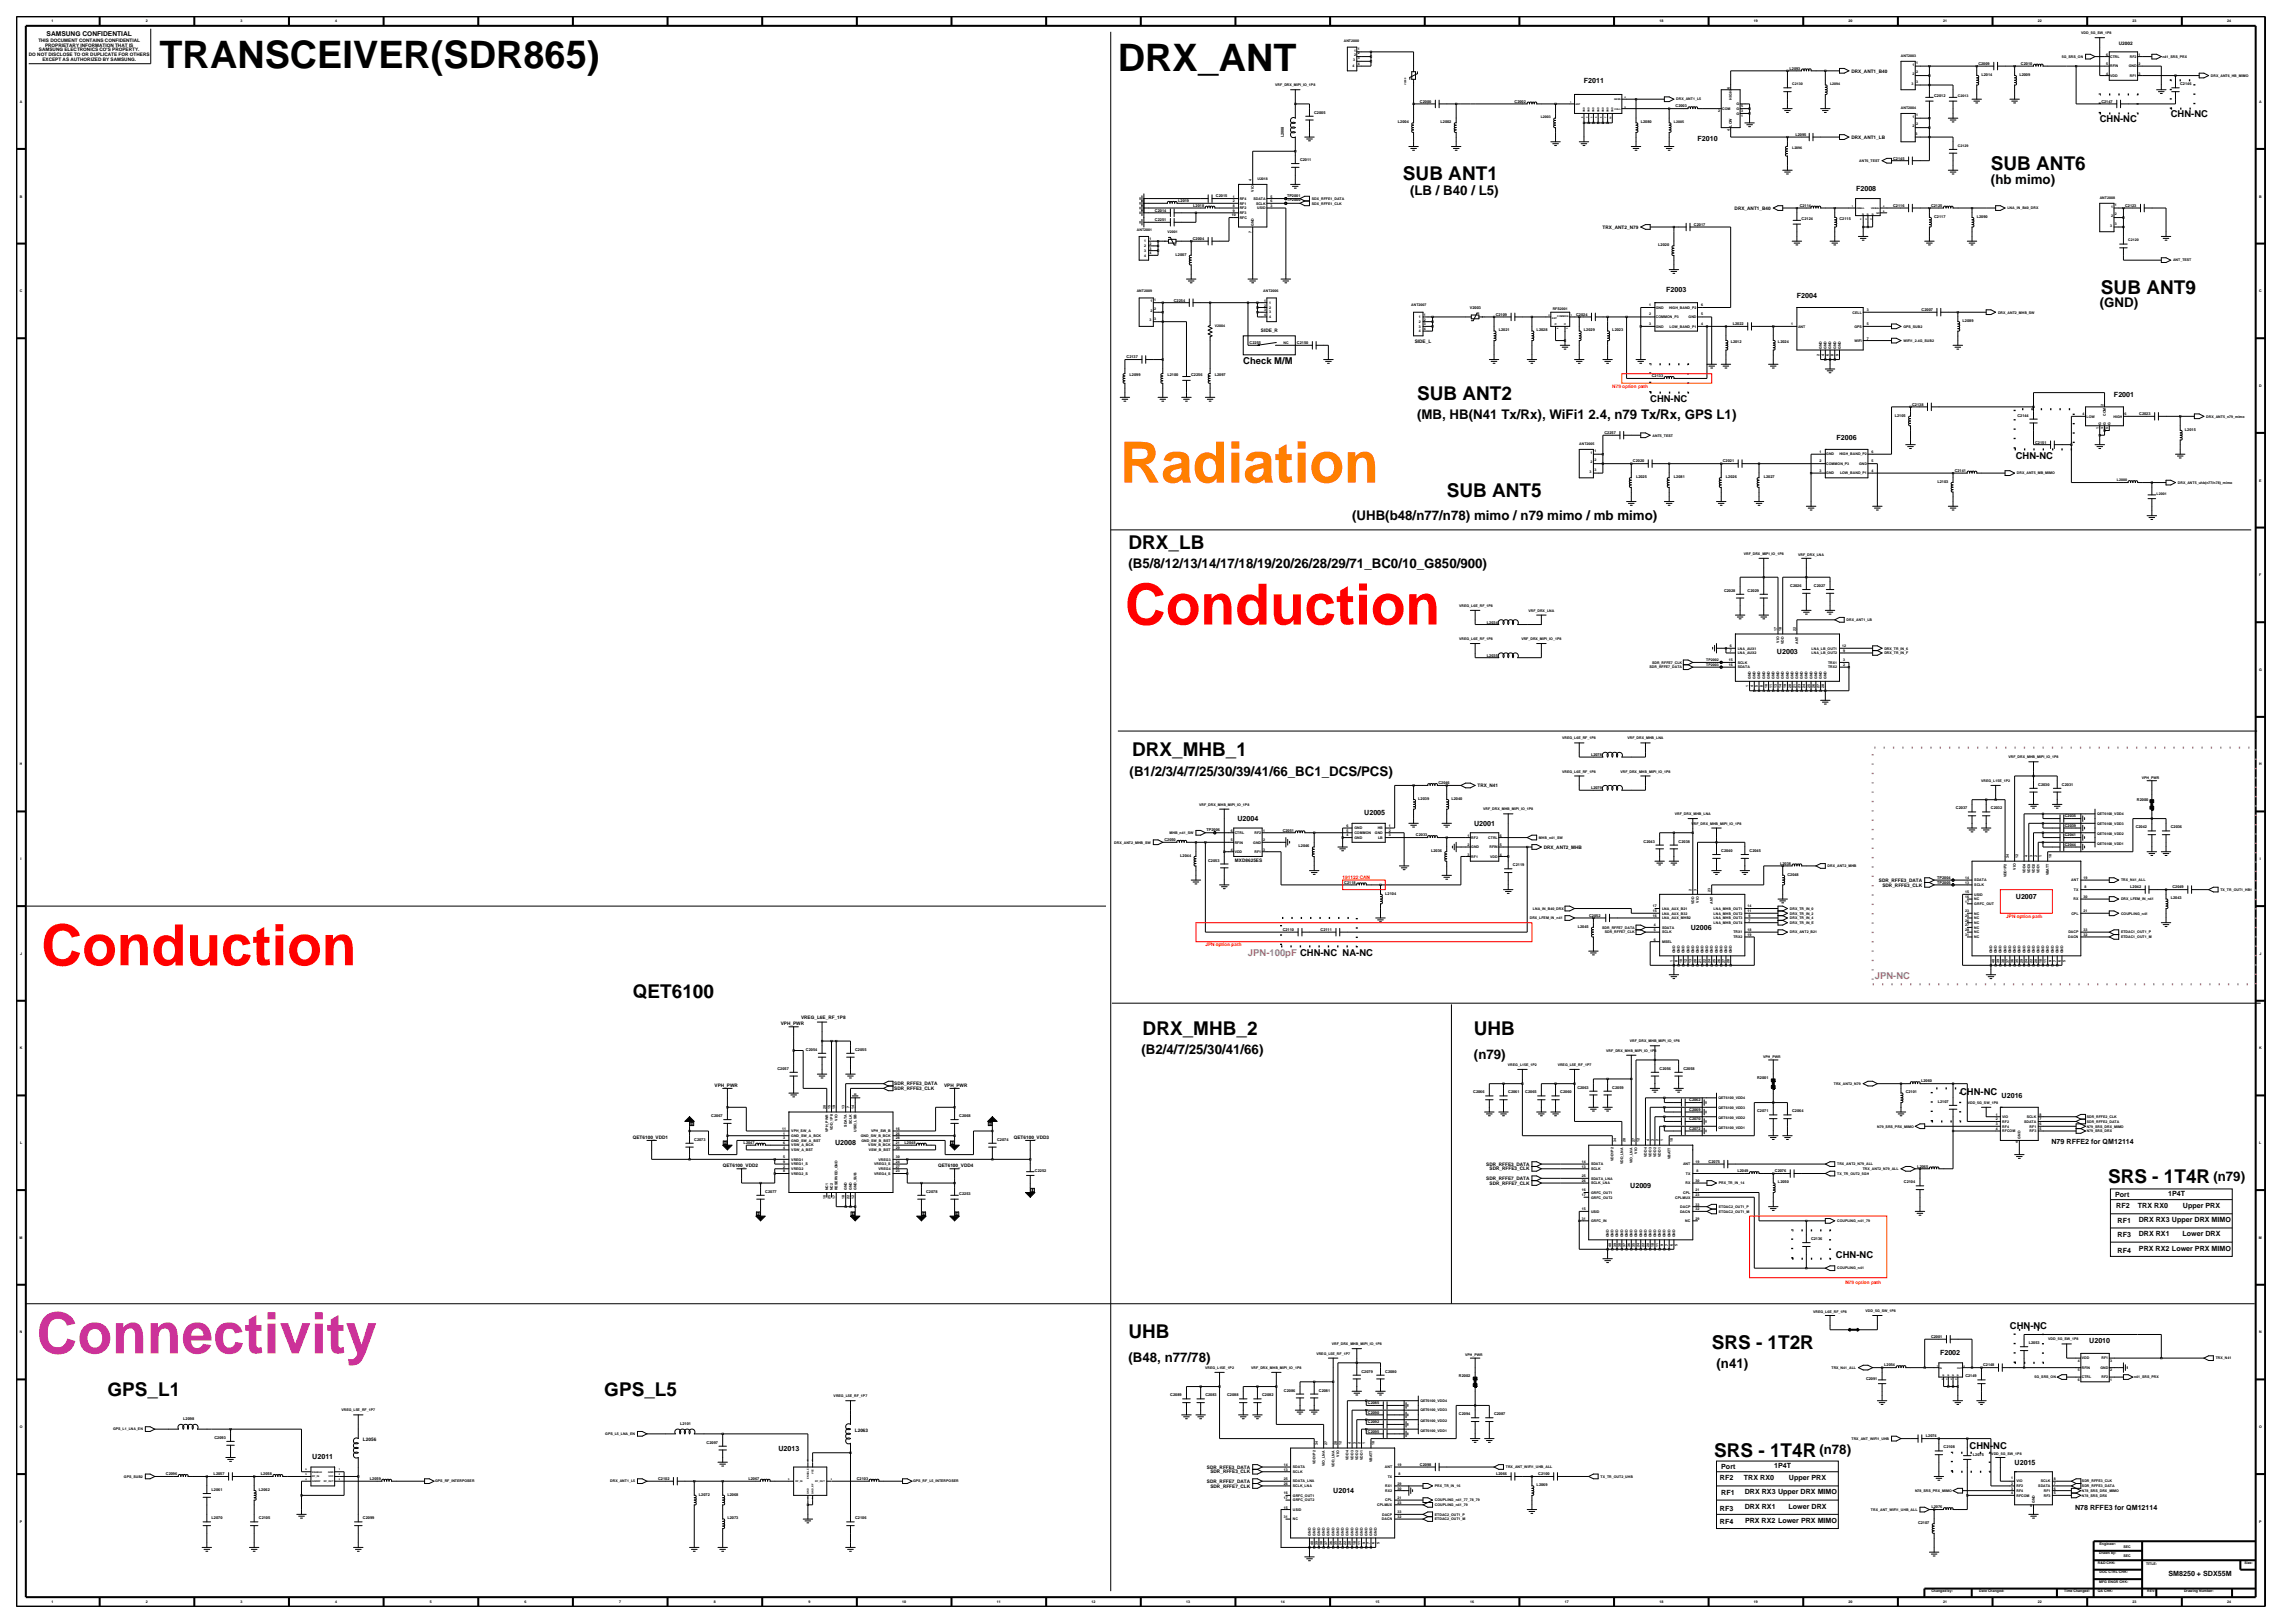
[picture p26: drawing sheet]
<svg xmlns="http://www.w3.org/2000/svg" width="420mm" height="297mm" viewBox="0 0 420 297" stroke-linecap="round" stroke-linejoin="round" font-family="sans-serif">
<defs><g id="words">
<text font-size="10.4" fill="#ff7f00" x="205" y="88.3">Radiation</text>
<g font-size="10.4" fill="#f00">
<text x="205.9" y="114.3">Conduction</text>
<text x="7.5" y="176.6">Conduction</text>
</g>
<text font-size="10.4" fill="#cc3299" x="6.7" y="247.6">Connectivity</text>
<g font-size="6.9">
<text x="29.2" y="12.5">TRANSCEIVER(SDR865)</text>
<text x="204.6" y="13">DRX_ANT</text>
</g>
<g font-size="3.5">
<text x="256.8" y="32.9">SUB ANT1</text>
<text x="364.3" y="31.2">SUB ANT6</text>
<text x="384.5" y="53.9">SUB ANT9</text>
<text x="259.3" y="73.1">SUB ANT2</text>
<text x="264.8" y="90.9">SUB ANT5</text>
<text x="206.5" y="100.4">DRX_LB</text>
<text x="207.2" y="138.3">DRX_MHB_1</text>
<text x="115.8" y="182.7">QET6100</text>
<text x="209.1" y="189.4">DRX_MHB_2</text>
<text x="269.7" y="189.4">UHB</text>
<text x="385.8" y="216.5">SRS - 1T4R</text>
<text x="206.5" y="244.8">UHB</text>
<text x="313.2" y="246.8">SRS - 1T2R</text>
<text x="19.7" y="255.4">GPS_L1</text>
<text x="110.6" y="255.4">GPS_L5</text>
<text x="313.7" y="266.7">SRS - 1T4R</text>
</g>
<g font-size="2.4">
<text x="258" y="35.7">(LB / B40 / L5)</text>
<text x="364.3" y="33.7">(hb mimo)</text>
<text x="384.3" y="56.3">(GND)</text>
<text x="259.3" y="76.6">(MB, HB(N41 Tx/Rx), WiFi1 2.4, n79 Tx/Rx, GPS L1)</text>
<text x="247.4" y="95.2">(UHB(b48/n77/n78) mimo / n79 mimo / mb mimo)</text>
<text x="206.5" y="103.9">(B5/8/12/13/14/17/18/19/20/26/28/29/71_BC0/10_G850/900)</text>
<text x="206.7" y="142">(B1/2/3/4/7/25/30/39/41/66_BC1_DCS/PCS)</text>
<text x="208.9" y="192.9">(B2/4/7/25/30/41/66)</text>
<text x="269.7" y="193.7">(n79)</text>
<text x="405.1" y="216">(n79)</text>
<text x="206.5" y="249.2">(B48, n77/78)</text>
<text x="314.1" y="250.3">(n41)</text>
<text x="333" y="266.1">(n78)</text>
</g>
<g font-size="1.7">
<text x="384.3" y="22.3">CHN-NC</text>
<text x="397.3" y="21.4">CHN-NC</text>
<text x="227.5" y="66.7">Check M/M</text>
<text x="302" y="73.6">CHN-NC</text>
<text x="368.9" y="84">CHN-NC</text>
<text x="358.7" y="200.4">CHN-NC</text>
<text x="336" y="230.1">CHN-NC</text>
<text x="367.8" y="243.1">CHN-NC</text>
<text x="360.5" y="265.2">CHN-NC</text>
</g>
<g font-size="1.7" fill="#9f5f9f">
<text x="228.4" y="174.9">JPN-100pF CHN-NC NA-NC</text>
<text x="343.1" y="179.2">JPN-NC</text>
</g>
<g font-size="1.3">
<text x="289.9" y="15.2">F2011</text>
<text x="310.7" y="25.7">F2010</text>
<text x="339.7" y="34.9">F2008</text>
<text x="304.9" y="53.5">F2003</text>
<text x="328.8" y="54.5">F2004</text>
<text x="386.9" y="72.7">F2001</text>
<text x="336.1" y="80.5">F2006</text>
<text x="325.2" y="119.7">U2003</text>
<text x="249.7" y="149.2">U2005</text>
<text x="226.5" y="150.2">U2004</text>
<text x="269.8" y="151.1">U2001</text>
<text x="368.9" y="164.5">U2007</text>
<text x="309.4" y="170.2">U2006</text>
<text x="366.3" y="200.9">U2016</text>
<text x="152.8" y="209.6">U2008</text>
<text x="375.4" y="209.4">N79 RFFE2 for QM12114</text>
<text x="298.3" y="217.4">U2009</text>
<text x="387.1" y="219.1">Port</text>
<text x="387.3" y="221">RF2</text>
<text x="391.3" y="221.1">TRX RX0</text>
<text x="396.8" y="218.9">1P4T</text>
<text x="399.5" y="221.1">Upper PRX</text>
<text x="387.5" y="226.4">RF3</text>
<text x="387.5" y="223.8">RF1</text>
<text x="391.4" y="223.7">DRX RX3 Upper DRX MIMO</text>
<text x="391.4" y="226.2">DRX RX1</text>
<text x="399.4" y="226.2">Lower DRX</text>
<text x="387.5" y="229.3">RF4</text>
<text x="391.4" y="228.9">PRX RX2 Lower PRX MIMO</text>
<text x="382.3" y="245.8">U2010</text>
<text x="355" y="247.9">F2002</text>
<text x="57.1" y="267">U2011</text>
<text x="142.5" y="265.4">U2013</text>
<text x="315" y="268.9">Port</text>
<text x="324.7" y="268.7">1P4T</text>
<text x="368.7" y="268">U2015</text>
<text x="244" y="273.2">U2014</text>
<text x="314.8" y="270.8">RF2</text>
<text x="315" y="273.6">RF1</text>
<text x="319.2" y="270.9">TRX RX0</text>
<text x="319.3" y="273.4">DRX RX3 Upper DRX MIMO</text>
<text x="327.4" y="270.9">Upper PRX</text>
<text x="314.8" y="278.8">RF4</text>
<text x="314.8" y="276.5">RF3</text>
<text x="319.3" y="276.1">DRX RX1</text>
<text x="319.3" y="278.7">PRX RX2 Lower PRX MIMO</text>
<text x="327.3" y="276.1">Lower DRX</text>
<text x="379.8" y="276.3">N78 RFFE3 for QM12114</text>
<text x="396.8" y="288.4">SM8250 + SDX55M</text>
</g>
<text font-size="1.2" x="8.5" y="6.6">SAMSUNG CONFIDENTIAL</text>
<g font-size=".9">
<text x="5.3" y="10.2">DO NOT DISCLOSE TO OR DUPLICATE FOR OTHERS</text>
<text x="7" y="7.6">THIS DOCUMENT CONTAINS CONFIDENTIAL</text>
<text x="7.1" y="9.4">SAMSUNG ELECTRONICS CO'S PROPERTY.</text>
<text x="7.8" y="11.1">EXCEPT AS AUTHORIZED BY SAMSUNG.</text>
<text x="8.2" y="8.5">PROPRIETARY INFORMATION THAT IS</text>
<text x="387.8" y="8.2">U2002</text>
<text x="338.8" y="13.3">DRX_ANT1_B40</text>
<text x="338.8" y="25.4">DRX_ANT1_LB</text>
<text x="293.3" y="41.8">TRX_ANT2_N79</text>
<text x="317.5" y="38.4">DRX_ANT1_B40</text>
<text x="230.8" y="60.8">SIDE_R</text>
<text x="258.9" y="62.8">SIDE_L</text>
<text x="270.4" y="144">TRX_N41</text>
<text x="282.5" y="155.3">DRX_ANT2_MHB</text>
<text x="226" y="157.8">MXD8625ES</text>
<text x="343.9" y="161.4">SDR_RFFE3_DATA</text>
<text x="344.5" y="162.2">SDR_RFFE3_CLK</text>
<text x="142.9" y="187.6">VPH_PWR</text>
<text x="146.6" y="186.5">VREG_L6E_RF_1P8</text>
<text x="130.8" y="198.8">VPH_PWR</text>
<text x="163.7" y="199.5">SDR_RFFE3_CLK</text>
<text x="163.7" y="198.6">SDR_RFFE3_DATA</text>
<text x="172.8" y="198.8">VPH_PWR</text>
<text x="115.8" y="208.3">QET6100_VDD1</text>
<text x="185.5" y="208.3">QET6100_VDD3</text>
<text x="132.3" y="213.5">QET6100_VDD2</text>
<text x="171.7" y="213.5">QET6100_VDD4</text>
<text x="272" y="215.9">SDR_RFFE7_DATA</text>
<text x="272" y="213.3">SDR_RFFE3_DATA</text>
<text x="272.6" y="214.2">SDR_RFFE3_CLK</text>
<text x="272.6" y="216.8">SDR_RFFE7_CLK</text>
<text x="66.4" y="263.8">L2056</text>
<text x="156.4" y="262">L2063</text>
<text x="220.9" y="268.8">SDR_RFFE3_DATA</text>
<text x="221.5" y="269.6">SDR_RFFE3_CLK</text>
<text x="220.9" y="271.3">SDR_RFFE7_DATA</text>
<text x="221.5" y="272.2">SDR_RFFE7_CLK</text>
</g>
<g font-size=".9" fill="#f00">
<text x="295.1" y="71">N79 option path</text>
<text x="245.7" y="160.8">191122 CAN</text>
<text x="367.2" y="168">JPN option path</text>
<text x="220.6" y="173.2">JPN option path</text>
<text x="337.7" y="234.9">N79 option path</text>
</g>
<g font-size=".7">
<text x="9.4" y="4.1">1</text>
<text x="26.7" y="4.1">2</text>
<text x="44" y="4.1">3</text>
<text x="61.4" y="4.1">4</text>
<text x="303.7" y="4.1">18</text>
<text x="321" y="4.1">19</text>
<text x="338.3" y="4.1">20</text>
<text x="355.6" y="4.1">21</text>
<text x="372.9" y="4.1">22</text>
<text x="390.3" y="4.1">23</text>
<text x="407.6" y="4.1">24</text>
<text x="245.9" y="7.8">ANT2000</text>
<text x="247.6" y="11.2">3</text>
<text x="247.8" y="9.4">1</text>
<text x="247.8" y="10.3">2</text>
<text x="248.5" y="11.9">4</text>
<text x="248.5" y="9.1">1</text>
<text x="248.5" y="10">2</text>
<text x="248.5" y="10.8">3</text>
<text x="347.9" y="10.4">ANT2003</text>
<text x="350.7" y="11.7">1</text>
<text x="362.1" y="11.9">C2009</text>
<text x="369.9" y="11.9">C2010</text>
<text x="377.3" y="10.6">5G_SRS_ON</text>
<text x="380.9" y="6.3">VDD_5G_SW_1P8</text>
<text x="385.5" y="10.2">6</text>
<text x="385.5" y="11.9">5</text>
<text x="386.2" y="10.6">CTRL</text>
<text x="389.8" y="10.6">RF2</text>
<text x="391.4" y="11.9">2</text>
<text x="391.4" y="10.2">1</text>
<text x="395.7" y="10.6">n41_SRS_PRX</text>
<text x="233.4" y="15.8">VRF_DRX_MIPI_IO_1P8</text>
<text x="247.5" y="12.3">4</text>
<text x="316.5" y="16.2" transform="rotate(-90 316.5 16.2)">6</text>
<text x="327.5" y="12.7">L2093</text>
<text x="328" y="15.6">C2130</text>
<text x="334.9" y="15.6">L2094</text>
<text x="349.8" y="15.5">3</text>
<text x="350" y="12">1</text>
<text x="350" y="13.8">2</text>
<text x="350.7" y="13.4">2</text>
<text x="350.7" y="15.2">3</text>
<text x="354" y="17.8">C2012</text>
<text x="358.3" y="17.8">C2013</text>
<text x="362.6" y="13.9">L2014</text>
<text x="369.6" y="13.9">L2009</text>
<text x="385.5" y="13.7">4</text>
<text x="386.2" y="14.1">VDD</text>
<text x="386.2" y="12.3">RFIN</text>
<text x="389.6" y="12.3">GND</text>
<text x="389.8" y="14.1">RF1</text>
<text x="391.4" y="13.7">3</text>
<text x="399" y="15.6">C2146</text>
<text x="404.6" y="14.1">DRX_ANT6_HB_MIMO</text>
<text x="3.6" y="18.8">A</text>
<text x="240.5" y="20.8">C2005</text>
<text x="255.8" y="22.6">L2004</text>
<text x="259.9" y="18.8">C2000</text>
<text x="263.6" y="22.6">L2002</text>
<text x="277.2" y="18.8">C2002</text>
<text x="282" y="21.7">L2003</text>
<text x="300.3" y="22.6">L2080</text>
<text x="306.3" y="22.5">L2005</text>
<text x="306.6" y="19.7">C2003</text>
<text x="306.8" y="18.4">DRX_ANT1_L5</text>
<text x="314.5" y="20.5">2</text>
<text x="315.2" y="20.1">COM</text>
<text x="316.5" y="23.9" transform="rotate(-90 316.5 23.9)">4</text>
<text x="317" y="23.2" transform="rotate(-90 317 23.2)">LOW</text>
<text x="317" y="18.2" transform="rotate(-90 317 18.2)">HIGH</text>
<text x="317.8" y="21">G</text>
<text x="317.8" y="20.1">G</text>
<text x="317.8" y="19.2">G</text>
<text x="318.6" y="21.4">1</text>
<text x="318.6" y="20.5">3</text>
<text x="318.6" y="19.7">5</text>
<text x="347.9" y="19.9">ANT2004</text>
<text x="350" y="21.6">1</text>
<text x="350" y="23.3">2</text>
<text x="350.7" y="21.2">1</text>
<text x="350.7" y="23">2</text>
<text x="384.6" y="18.8">C2147</text>
<text x="413.4" y="18.8">A</text>
<text x="234.9" y="25.1" transform="rotate(-90 234.9 25.1)">L2008</text>
<text x="237.9" y="29.5">C2011</text>
<text x="328" y="27.3">L2096</text>
<text x="328.6" y="24.9">L2095</text>
<text x="340.3" y="29.6">ANT6_TEST</text>
<text x="346.5" y="29.2">C2145</text>
<text x="350.6" y="24.7">3</text>
<text x="358.3" y="26.9">C2129</text>
<text x="229" y="33.1" transform="rotate(-90 229 33.1)">4</text>
<text x="229.5" y="35.1" transform="rotate(-90 229.5 35.1)">VIO</text>
<text x="230.1" y="32.9">U2018</text>
<text x="235.5" y="36">TP2001</text>
<text x="3.6" y="36.1">B</text>
<text x="211.4" y="40.4">C2251</text>
<text x="211.4" y="38.7">C2014</text>
<text x="215.6" y="37">L2019</text>
<text x="218.4" y="37.9">L2018</text>
<text x="222.5" y="36.1">C2015</text>
<text x="225.4" y="39.6">10</text>
<text x="225.6" y="37.9">8</text>
<text x="225.6" y="38.7">9</text>
<text x="225.6" y="36.1">1</text>
<text x="225.6" y="37">2</text>
<text x="226.9" y="38.3">RF2</text>
<text x="226.9" y="39.2">RF3</text>
<text x="226.9" y="36.6">RF4</text>
<text x="226.9" y="40">RFC</text>
<text x="226.9" y="37.4">RF1</text>
<text x="229.4" y="36.6">SDATA</text>
<text x="229.5" y="41.3" transform="rotate(-90 229.5 41.3)">GND</text>
<text x="229.9" y="37.4">SCLK</text>
<text x="230.1" y="38.3">USID</text>
<text x="232.5" y="36.1">5</text>
<text x="232.5" y="37">6</text>
<text x="232.5" y="37.9">3</text>
<text x="235.5" y="36.8">TP2000</text>
<text x="240.1" y="37.4">SDX_RFFE1_CLK</text>
<text x="240.1" y="36.6">SDX_RFFE1_DATA</text>
<text x="310" y="41.3">C2017</text>
<text x="329.4" y="37.9">C2114</text>
<text x="329.7" y="40.3">C2124</text>
<text x="336.6" y="40.3">C2115</text>
<text x="346.5" y="37.9">C2116</text>
<text x="353.4" y="37.9">C2125</text>
<text x="354" y="39.9">C2117</text>
<text x="361.8" y="39.9">L2090</text>
<text x="367.4" y="38.3">LNA_IN_B40_DRX</text>
<text x="384.3" y="36.3">ANT2008</text>
<text x="386.2" y="41.5">3</text>
<text x="386.3" y="38">1</text>
<text x="386.3" y="39.8">2</text>
<text x="387.1" y="37.7">1</text>
<text x="387.1" y="39.4">2</text>
<text x="387.1" y="41.1">3</text>
<text x="388.9" y="37.9">C2123</text>
<text x="413.4" y="36.1">B</text>
<text x="208.1" y="42.2">ANT2001</text>
<text x="209.4" y="44.3">1</text>
<text x="209.4" y="45.2">2</text>
<text x="209.4" y="46.1">3</text>
<text x="209.4" y="47">4</text>
<text x="210.4" y="44">1</text>
<text x="210.4" y="44.8">2</text>
<text x="210.4" y="45.7">3</text>
<text x="210.4" y="46.6">4</text>
<text x="213.7" y="42.6">V2001</text>
<text x="215.1" y="46.8">L2007</text>
<text x="218.3" y="43.9">C2004</text>
<text x="229" y="42.6" transform="rotate(-90 229 42.6)">7</text>
<text x="303.5" y="45.1">L2020</text>
<text x="389.5" y="44.2">C2120</text>
<text x="397.7" y="47.8">ANT_TEST</text>
<text x="3.6" y="53.5">C</text>
<text x="208" y="53.4">ANT2009</text>
<text x="231.2" y="53.4">ANT2006</text>
<text x="413.4" y="53.5">C</text>
<text x="210.4" y="58.8">3</text>
<text x="210.5" y="55.3">1</text>
<text x="210.5" y="57.1">2</text>
<text x="211.2" y="56.7">2</text>
<text x="211.2" y="58.5">3</text>
<text x="211.2" y="55">1</text>
<text x="214.8" y="55.2">C2254</text>
<text x="222.3" y="59.8">V2004</text>
<text x="231.3" y="57">3</text>
<text x="231.3" y="57.8">4</text>
<text x="231.3" y="55.2">1</text>
<text x="231.3" y="56.1">2</text>
<text x="232.3" y="57.3">3</text>
<text x="232.3" y="58.2">4</text>
<text x="232.3" y="55.6">1</text>
<text x="232.3" y="56.5">2</text>
<text x="258.3" y="56">ANT2007</text>
<text x="259.6" y="58.2">1</text>
<text x="259.6" y="59.1">2</text>
<text x="259.6" y="59.9">3</text>
<text x="260.6" y="57.8">1</text>
<text x="260.6" y="58.7">2</text>
<text x="260.6" y="59.5">3</text>
<text x="269" y="56.5">V2003</text>
<text x="273.7" y="57.8">C2109</text>
<text x="284.2" y="56.7">RFS2001</text>
<text x="288.5" y="57.8">C2024</text>
<text x="301.8" y="56">1</text>
<text x="301.8" y="57.7">2</text>
<text x="301.8" y="59.4">3</text>
<text x="303" y="56.5">GND</text>
<text x="303" y="58.2">COMMON_P3</text>
<text x="303" y="60">GND</text>
<text x="305.4" y="56.5">HIGH_BAND_P2</text>
<text x="305.5" y="60">LOW_BAND_P1</text>
<text x="309" y="58.2">GND</text>
<text x="311.3" y="59.4">4</text>
<text x="311.3" y="57.7">5</text>
<text x="311.3" y="56">6</text>
<text x="317.1" y="59.5">L2022</text>
<text x="327.8" y="59.5">1</text>
<text x="329.1" y="60">ANT</text>
<text x="339" y="57.4">CELL</text>
<text x="339.4" y="60">GPS</text>
<text x="341.7" y="56.9">3</text>
<text x="341.7" y="59.5">5</text>
<text x="348.3" y="60">GPS_SUB2</text>
<text x="351.7" y="56.9">C2007</text>
<text x="359.2" y="58.9">L2089</text>
<text x="365.7" y="57.4">DRX_ANT2_MHB_SW</text>
<text x="206.2" y="65.6">C2137</text>
<text x="228.7" y="63">C2255</text>
<text x="234.9" y="63">NC</text>
<text x="237.4" y="63">C2150</text>
<text x="259.6" y="60.8">4</text>
<text x="260.6" y="60.4">4</text>
<text x="274.3" y="60.7">L2021</text>
<text x="281.2" y="60.7">L2028</text>
<text x="289.9" y="60.7">L2029</text>
<text x="295.1" y="60.7">L2023</text>
<text x="316.7" y="62.8">L2012</text>
<text x="325.4" y="62.8">L2024</text>
<text x="333" y="65.1" transform="rotate(-90 333 65.1)">2</text>
<text x="333.4" y="63.8" transform="rotate(-90 333.4 63.8)">GND</text>
<text x="333.8" y="65.1" transform="rotate(-90 333.8 65.1)">4</text>
<text x="334.3" y="63.8" transform="rotate(-90 334.3 63.8)">GND</text>
<text x="334.7" y="65.1" transform="rotate(-90 334.7 65.1)">6</text>
<text x="335.1" y="63.8" transform="rotate(-90 335.1 63.8)">GND</text>
<text x="335.6" y="65.1" transform="rotate(-90 335.6 65.1)">8</text>
<text x="336" y="63.8" transform="rotate(-90 336 63.8)">GND</text>
<text x="336.4" y="65.1" transform="rotate(-90 336.4 65.1)">9</text>
<text x="336.9" y="63.8" transform="rotate(-90 336.9 63.8)">GND</text>
<text x="339.4" y="62.6">WIFI</text>
<text x="341.7" y="62.1">7</text>
<text x="348.3" y="62.6">WIFI1_2.4G_SUB2</text>
<text x="206.7" y="68.9">L2099</text>
<text x="213.7" y="68.9">L2100</text>
<text x="218" y="68.9">C2256</text>
<text x="222.3" y="68.9">L2097</text>
<text x="302.3" y="69">C2133</text>
<text x="413.4" y="70.8">D</text>
<text x="346.8" y="76.2">L2105</text>
<text x="349.9" y="74.2">C2138</text>
<text x="369.2" y="76.2">C2144</text>
<text x="381.1" y="76">4</text>
<text x="381.8" y="76.4">LOW</text>
<text x="384.5" y="77.7" transform="rotate(-90 384.5 77.7)">G</text>
<text x="385" y="74.3" transform="rotate(-90 385 74.3)">2</text>
<text x="385.4" y="77.7" transform="rotate(-90 385.4 77.7)">G</text>
<text x="385.4" y="76.1" transform="rotate(-90 385.4 76.1)">COM</text>
<text x="386.2" y="77.7" transform="rotate(-90 386.2 77.7)">G</text>
<text x="386.8" y="76.4">HIGH</text>
<text x="388.8" y="76">6</text>
<text x="391.5" y="76">C2023</text>
<text x="403.8" y="76.4">DRX_ANT5_n79_mimo</text>
<text x="289" y="81.4">ANT2005</text>
<text x="291.1" y="83.1">1</text>
<text x="291.8" y="82.7">1</text>
<text x="293.6" y="79.4">C2257</text>
<text x="302.4" y="79.9">ANT5_TEST</text>
<text x="333" y="82.8">1</text>
<text x="334.2" y="83.3">GND</text>
<text x="336.6" y="83.3">HIGH_BAND_P2</text>
<text x="342.5" y="82.8">6</text>
<text x="372.4" y="81.2">C2151</text>
<text x="384.1" y="78.5" transform="rotate(-90 384.1 78.5)">1</text>
<text x="385" y="78.5" transform="rotate(-90 385 78.5)">3</text>
<text x="385.8" y="78.5" transform="rotate(-90 385.8 78.5)">5</text>
<text x="399.9" y="78.9">L2015</text>
<text x="290.9" y="86.5">3</text>
<text x="291.1" y="84.8">2</text>
<text x="291.8" y="84.4">2</text>
<text x="291.8" y="86.2">3</text>
<text x="298.8" y="84.6">C2020</text>
<text x="299.4" y="87.5">L2025</text>
<text x="306.3" y="87.5">L2081</text>
<text x="315.3" y="84.6">C2021</text>
<text x="315.9" y="87.5">L2026</text>
<text x="322.8" y="87.5">L2027</text>
<text x="333" y="84.5">2</text>
<text x="333" y="86.3">3</text>
<text x="334.2" y="85.1">COMMON_P3</text>
<text x="334.2" y="86.8">GND</text>
<text x="336.7" y="86.8">LOW_BAND_P1</text>
<text x="340.2" y="85.1">GND</text>
<text x="342.5" y="86.3">4</text>
<text x="342.5" y="84.5">5</text>
<text x="354.6" y="88.4">L2103</text>
<text x="357.7" y="86.4">C2141</text>
<text x="369.1" y="86.8">DRX_ANT5_MB_MIMO</text>
<text x="387.4" y="88.1">L2000</text>
<text x="398.6" y="88.5">DRX_ANT5_uhb(n77/n78)_mimo</text>
<text x="413.4" y="88.1">E</text>
<text x="394.7" y="90.5">L2001</text>
<text x="319.1" y="101.5">VRF_DRX_MIPI_IO_1P8</text>
<text x="329.1" y="101.7">VRF_DRX_LNA</text>
<text x="327.6" y="107.4">C2026</text>
<text x="332" y="107.4">C2027</text>
<text x="413.5" y="105.4">F</text>
<text x="267" y="111.1">VREG_L6E_RF_1P8</text>
<text x="279.7" y="111.9">VRF_DRX_LNA</text>
<text x="315.5" y="108.3">C2028</text>
<text x="319.8" y="108.3">C2029</text>
<text x="337.9" y="113.7">DRX_ANT1_LB</text>
<text x="267" y="117.1">VREG_L6E_RF_1P8</text>
<text x="272.1" y="114.1">L2034</text>
<text x="278.4" y="117.1">VRF_DRX_MIPI_IO_1P8</text>
<text x="316.5" y="118.4">6</text>
<text x="316.5" y="119.3">7</text>
<text x="318" y="118.9">LNA_AUX1</text>
<text x="318" y="119.7">LNA_AUX2</text>
<text x="325.2" y="115.5" transform="rotate(-90 325.2 115.5)">17</text>
<text x="325.6" y="117.6" transform="rotate(-90 325.6 117.6)">VIO</text>
<text x="326" y="115.5" transform="rotate(-90 326 115.5)">18</text>
<text x="326.5" y="117.8" transform="rotate(-90 326.5 117.8)">VDD</text>
<text x="328.7" y="115.5" transform="rotate(-90 328.7 115.5)">22</text>
<text x="329.1" y="117.8" transform="rotate(-90 329.1 117.8)">ANT</text>
<text x="331.5" y="119.7">LNA_LB_OUT2</text>
<text x="331.5" y="118.9">LNA_LB_OUT1</text>
<text x="337.1" y="118.4">12</text>
<text x="337.3" y="119.3">9</text>
<text x="344.9" y="118.9">DRX_TR_IN_6</text>
<text x="344.9" y="119.7">DRX_TR_IN_F</text>
<text x="272.1" y="120.2">L2035</text>
<text x="301.9" y="122.3">SDR_RFFE7_DATA</text>
<text x="302.3" y="121.4">SDR_RFFE7_CLK</text>
<text x="312.3" y="121">TP2002</text>
<text x="312.3" y="121.9">TP2003</text>
<text x="316.4" y="121.9">16</text>
<text x="316.4" y="121">15</text>
<text x="318" y="121.4">SCLK</text>
<text x="318" y="122.3">SDATA</text>
<text x="320" y="125.7" transform="rotate(-90 320 125.7)">1</text>
<text x="320.4" y="124.2" transform="rotate(-90 320.4 124.2)">GND</text>
<text x="320.9" y="125.7" transform="rotate(-90 320.9 125.7)">4</text>
<text x="321.3" y="124.2" transform="rotate(-90 321.3 124.2)">GND</text>
<text x="321.7" y="125.7" transform="rotate(-90 321.7 125.7)">5</text>
<text x="322.1" y="124.2" transform="rotate(-90 322.1 124.2)">GND</text>
<text x="322.6" y="125.7" transform="rotate(-90 322.6 125.7)">8</text>
<text x="323" y="124.2" transform="rotate(-90 323 124.2)">GND</text>
<text x="323.4" y="125.9" transform="rotate(-90 323.4 125.9)">10</text>
<text x="323.9" y="124.2" transform="rotate(-90 323.9 124.2)">GND</text>
<text x="324.3" y="125.9" transform="rotate(-90 324.3 125.9)">11</text>
<text x="324.8" y="124.2" transform="rotate(-90 324.8 124.2)">GND</text>
<text x="325.2" y="125.9" transform="rotate(-90 325.2 125.9)">13</text>
<text x="325.6" y="124.2" transform="rotate(-90 325.6 124.2)">GND</text>
<text x="326" y="125.9" transform="rotate(-90 326 125.9)">14</text>
<text x="326.5" y="124.2" transform="rotate(-90 326.5 124.2)">GND</text>
<text x="326.9" y="125.9" transform="rotate(-90 326.9 125.9)">19</text>
<text x="327.3" y="124.2" transform="rotate(-90 327.3 124.2)">GND</text>
<text x="327.8" y="125.9" transform="rotate(-90 327.8 125.9)">20</text>
<text x="328.2" y="124.2" transform="rotate(-90 328.2 124.2)">GND</text>
<text x="328.7" y="125.9" transform="rotate(-90 328.7 125.9)">21</text>
<text x="329.1" y="124.2" transform="rotate(-90 329.1 124.2)">GND</text>
<text x="329.5" y="125.9" transform="rotate(-90 329.5 125.9)">23</text>
<text x="329.9" y="124.2" transform="rotate(-90 329.9 124.2)">GND</text>
<text x="330.4" y="125.9" transform="rotate(-90 330.4 125.9)">24</text>
<text x="330.8" y="124.2" transform="rotate(-90 330.8 124.2)">GND</text>
<text x="331.2" y="125.9" transform="rotate(-90 331.2 125.9)">25</text>
<text x="331.7" y="124.2" transform="rotate(-90 331.7 124.2)">GND</text>
<text x="332.1" y="125.9" transform="rotate(-90 332.1 125.9)">26</text>
<text x="332.6" y="124.2" transform="rotate(-90 332.6 124.2)">GND</text>
<text x="333" y="125.9" transform="rotate(-90 333 125.9)">27</text>
<text x="333.4" y="124.2" transform="rotate(-90 333.4 124.2)">GND</text>
<text x="333.8" y="125.9" transform="rotate(-90 333.8 125.9)">28</text>
<text x="334.3" y="124.2" transform="rotate(-90 334.3 124.2)">GND</text>
<text x="334.5" y="121.4">TRX1</text>
<text x="334.5" y="122.3">TRX2</text>
<text x="337.3" y="121">3</text>
<text x="337.3" y="121.9">2</text>
<text x="413.4" y="122.8">G</text>
<text x="285.9" y="135.3">VREG_L6E_RF_1P8</text>
<text x="297.8" y="135.3">VRF_DRX_MHB_LNA</text>
<text x="3.6" y="140.1">H</text>
<text x="263.2" y="143.5">C2046</text>
<text x="285.9" y="141.4">VREG_L6E_RF_1P8</text>
<text x="291.2" y="138.3">L2078</text>
<text x="296.5" y="141.4">VRF_DRX_MHB_MIPI_IO_1P8</text>
<text x="362.6" y="143.1">VREG_L15E_1P2</text>
<text x="367.6" y="138.8">VRF_DRX_MHB_MIPI_IO_1P8</text>
<text x="373" y="143.8">C2030</text>
<text x="377.3" y="143.8">C2031</text>
<text x="392" y="142.5">VPH_PWR</text>
<text x="413.4" y="140.1">H</text>
<text x="219.5" y="147.4">VRF_DRX_MHB_MIPI_IO_1P8</text>
<text x="259.6" y="146.4">L2039</text>
<text x="265.6" y="146.4">L2040</text>
<text x="271.4" y="148.3">VRF_DRX_MHB_MIPI_IO_1P8</text>
<text x="291.2" y="144.4">L2079</text>
<text x="306.5" y="149.2">VRF_DRX_MHB_LNA</text>
<text x="357.9" y="148.1">C2037</text>
<text x="364.3" y="148.1">C2032</text>
<text x="377.9" y="149.6">C2035</text>
<text x="383.8" y="149.2">QET6100_VDD4</text>
<text x="391.1" y="146.5">R2000</text>
<text x="203.9" y="154.4">DRX_ANT2_MHB_SW</text>
<text x="213.1" y="153.9">C2050</text>
<text x="214" y="152.6">MHB_n41_SW</text>
<text x="220.8" y="152">TP2006</text>
<text x="225.3" y="154">5</text>
<text x="225.3" y="155.7">4</text>
<text x="225.3" y="152.2">6</text>
<text x="226" y="154.4">RFIN</text>
<text x="226" y="152.6">CTRL</text>
<text x="229.4" y="154.4">GND</text>
<text x="229.6" y="152.6">RF2</text>
<text x="231.2" y="154">2</text>
<text x="231.2" y="155.7">3</text>
<text x="231.2" y="152.2">1</text>
<text x="234.7" y="152.2">C2051</text>
<text x="237.6" y="155.1">L2046</text>
<text x="246.4" y="151.3">6</text>
<text x="246.4" y="153.1">4</text>
<text x="246.4" y="152.2">5</text>
<text x="247.9" y="152.6">COMMON</text>
<text x="247.9" y="151.8">GND</text>
<text x="247.9" y="153.5">GND</text>
<text x="251.6" y="152.6">GND</text>
<text x="252.1" y="151.8">HB</text>
<text x="252.2" y="153.5">LB</text>
<text x="254.2" y="151.3">1</text>
<text x="254.2" y="152.2">2</text>
<text x="254.2" y="153.1">3</text>
<text x="259.1" y="153">C2033</text>
<text x="261.9" y="155.9">L2036</text>
<text x="268.6" y="154.8">2</text>
<text x="268.6" y="153.1">1</text>
<text x="269.3" y="155.2">GND</text>
<text x="269.3" y="153.5">RF2</text>
<text x="272.4" y="153.5">CTRL</text>
<text x="272.6" y="155.2">RFIN</text>
<text x="274.5" y="154.8">5</text>
<text x="274.5" y="153.1">6</text>
<text x="281.6" y="153.5">MHB_n41_SW</text>
<text x="300.8" y="154.2">C2043</text>
<text x="307.2" y="154.2">C2038</text>
<text x="309.5" y="150.9">VRF_DRX_MHB_MIPI_IO_1P8</text>
<text x="315" y="155.9">C2040</text>
<text x="320.2" y="155.9">C2045</text>
<text x="377.9" y="154.8">C2044</text>
<text x="377.9" y="151.3">C2039</text>
<text x="377.9" y="153">C2041</text>
<text x="383.8" y="152.8">QET6100_VDD2</text>
<text x="383.8" y="150.9">QET6100_VDD3</text>
<text x="383.8" y="154.6">QET6100_VDD1</text>
<text x="390.8" y="151.6">C2042</text>
<text x="397.3" y="151.6">C2036</text>
<text x="3.8" y="157.4">I</text>
<text x="216" y="156.8">L2044</text>
<text x="221.1" y="157.7">C2053</text>
<text x="226" y="156.1">VDD</text>
<text x="229.6" y="156.1">RF1</text>
<text x="246" y="161.7">C2118</text>
<text x="268.6" y="156.5">3</text>
<text x="269.3" y="157">RF1</text>
<text x="272.7" y="157">VDD</text>
<text x="274.5" y="156.5">4</text>
<text x="276.9" y="158.5">C2119</text>
<text x="325.8" y="158.2">L2038</text>
<text x="327.1" y="160.3">C2048</text>
<text x="334.5" y="158.7">DRX_ANT2_MHB</text>
<text x="354.5" y="160.9">TP2004</text>
<text x="354.5" y="161.7">TP2005</text>
<text x="359.7" y="161.7">13</text>
<text x="359.7" y="160.9">14</text>
<text x="361.3" y="161.3">SDATA</text>
<text x="367.2" y="160.6" transform="rotate(-90 367.2 160.6)">VDD1P2</text>
<text x="367.6" y="157.1" transform="rotate(-90 367.6 157.1)">34</text>
<text x="368.9" y="159.2" transform="rotate(-90 368.9 159.2)">VIO</text>
<text x="369.3" y="157.1" transform="rotate(-90 369.3 157.1)">12</text>
<text x="370.7" y="159.8" transform="rotate(-90 370.7 159.8)">VDD4</text>
<text x="371.1" y="156.9" transform="rotate(-90 371.1 156.9)">4</text>
<text x="371.5" y="159.8" transform="rotate(-90 371.5 159.8)">VDD3</text>
<text x="372" y="156.9" transform="rotate(-90 372 156.9)">3</text>
<text x="372.4" y="159.8" transform="rotate(-90 372.4 159.8)">VDD2</text>
<text x="372.8" y="156.9" transform="rotate(-90 372.8 156.9)">2</text>
<text x="373.2" y="159.8" transform="rotate(-90 373.2 159.8)">VDD1</text>
<text x="373.7" y="156.9" transform="rotate(-90 373.7 156.9)">1</text>
<text x="375" y="160.2" transform="rotate(-90 375 160.2)">VBATT</text>
<text x="375.4" y="157.1" transform="rotate(-90 375.4 157.1)">10</text>
<text x="379" y="161.3">ANT</text>
<text x="381.3" y="160.9">19</text>
<text x="388.2" y="161.3">TRX_N41_ALL</text>
<text x="413.6" y="157.4">I</text>
<text x="253.5" y="163.7">L2104</text>
<text x="280.5" y="166.5">LNA_IN_B40_DRX</text>
<text x="290.8" y="167.8">C2052</text>
<text x="302.5" y="166.9">15</text>
<text x="302.5" y="167.8">16</text>
<text x="302.5" y="166">17</text>
<text x="304.2" y="167.3">LNA_AUX_B32</text>
<text x="304.2" y="166.5">LNA_AUX_B21</text>
<text x="309.6" y="163" transform="rotate(-90 309.6 163)">2</text>
<text x="310" y="165.5" transform="rotate(-90 310 165.5)">VDD</text>
<text x="310.5" y="163" transform="rotate(-90 310.5 163)">3</text>
<text x="310.9" y="165.2" transform="rotate(-90 310.9 165.2)">VIO</text>
<text x="313.1" y="163.2" transform="rotate(-90 313.1 163.2)">23</text>
<text x="313.5" y="165.4" transform="rotate(-90 313.5 165.4)">ANT</text>
<text x="313.6" y="167.3">LNA_MHB_OUT2</text>
<text x="313.6" y="166.5">LNA_MHB_OUT1</text>
<text x="319.8" y="166.9">11</text>
<text x="319.8" y="166">14</text>
<text x="320" y="167.8">9</text>
<text x="327.6" y="166.5">DRX_TR_IN_0</text>
<text x="327.6" y="167.3">DRX_TR_IN_2</text>
<text x="359.7" y="167.8">25</text>
<text x="359.7" y="166.9">23</text>
<text x="359.7" y="163.4">15</text>
<text x="359.7" y="164.3">16</text>
<text x="359.7" y="165.2">17</text>
<text x="361.3" y="167.3">NC</text>
<text x="361.3" y="162.2">SCLK</text>
<text x="361.3" y="163.9">USID</text>
<text x="361.3" y="164.8">NC</text>
<text x="361.3" y="165.6">GRFC_OUT</text>
<text x="379.1" y="167.3">CPL</text>
<text x="379.5" y="164.8">RX</text>
<text x="379.5" y="163">TX</text>
<text x="381.3" y="164.3">30</text>
<text x="381.3" y="166.9">21</text>
<text x="381.5" y="162.6">8</text>
<text x="388.2" y="164.8">DRX_LFEM_IN_n41</text>
<text x="388.2" y="167.3">COUPLING_n41</text>
<text x="389.8" y="162.6">L2042</text>
<text x="397.3" y="164.6">L2043</text>
<text x="397.6" y="162.6">C2049</text>
<text x="406.3" y="163">TX_TR_OUT1_HB1</text>
<text x="234.7" y="170.4">C2110</text>
<text x="241.7" y="170.4">C2111</text>
<text x="280" y="168.2">DRX_LFEM_IN_n41</text>
<text x="288.7" y="169.8">L2045</text>
<text x="293.2" y="169.9">SDR_RFFE7_DATA</text>
<text x="293.7" y="170.8">SDR_RFFE7_CLK</text>
<text x="302.7" y="169.5">4</text>
<text x="302.7" y="170.4">5</text>
<text x="302.7" y="172.1">6</text>
<text x="304.2" y="169.9">SDATA</text>
<text x="304.2" y="170.8">SCLK</text>
<text x="304.2" y="172.5">MSEL</text>
<text x="304.2" y="168.2">LNA_AUX_MHB2</text>
<text x="313.6" y="169.1">LNA_MHB_OUT4</text>
<text x="313.6" y="168.2">LNA_MHB_OUT3</text>
<text x="317.2" y="170.8">TRX1</text>
<text x="317.2" y="171.7">TRX2</text>
<text x="319.8" y="170.4">18</text>
<text x="319.8" y="171.2">19</text>
<text x="320" y="168.7">7</text>
<text x="327.6" y="170.8">DRX_ANT2_B21</text>
<text x="327.6" y="168.2">DRX_TR_IN_4</text>
<text x="327.6" y="169.1">DRX_TR_IN_E</text>
<text x="359.7" y="168.7">26</text>
<text x="359.7" y="169.5">27</text>
<text x="359.7" y="170.4">28</text>
<text x="359.7" y="171.2">31</text>
<text x="361.3" y="168.2">NC</text>
<text x="361.3" y="169.1">NC</text>
<text x="361.3" y="169.9">NC</text>
<text x="361.3" y="170.8">NC</text>
<text x="361.3" y="171.7">NC</text>
<text x="378.5" y="171.7">DACN</text>
<text x="378.5" y="170.8">DACP</text>
<text x="381.3" y="171.2">32</text>
<text x="381.3" y="170.4">33</text>
<text x="388.2" y="170.8">ETDAC1_OUT1_P</text>
<text x="388.2" y="171.7">ETDAC1_OUT1_M</text>
<text x="3.7" y="174.7">J</text>
<text x="306.1" y="176" transform="rotate(-90 306.1 176)">1</text>
<text x="306.6" y="174.5" transform="rotate(-90 306.6 174.5)">GND</text>
<text x="307" y="176" transform="rotate(-90 307 176)">8</text>
<text x="307.4" y="174.5" transform="rotate(-90 307.4 174.5)">GND</text>
<text x="307.9" y="176.1" transform="rotate(-90 307.9 176.1)">10</text>
<text x="308.3" y="174.5" transform="rotate(-90 308.3 174.5)">GND</text>
<text x="308.7" y="176.1" transform="rotate(-90 308.7 176.1)">12</text>
<text x="309.2" y="174.5" transform="rotate(-90 309.2 174.5)">GND</text>
<text x="309.6" y="176.1" transform="rotate(-90 309.6 176.1)">13</text>
<text x="310" y="174.5" transform="rotate(-90 310 174.5)">GND</text>
<text x="310.5" y="176.1" transform="rotate(-90 310.5 176.1)">20</text>
<text x="310.9" y="174.5" transform="rotate(-90 310.9 174.5)">GND</text>
<text x="311.3" y="176.1" transform="rotate(-90 311.3 176.1)">21</text>
<text x="311.8" y="174.5" transform="rotate(-90 311.8 174.5)">GND</text>
<text x="312.2" y="176.1" transform="rotate(-90 312.2 176.1)">22</text>
<text x="312.6" y="174.5" transform="rotate(-90 312.6 174.5)">GND</text>
<text x="313.1" y="176.1" transform="rotate(-90 313.1 176.1)">24</text>
<text x="313.5" y="174.5" transform="rotate(-90 313.5 174.5)">GND</text>
<text x="313.9" y="176.1" transform="rotate(-90 313.9 176.1)">25</text>
<text x="314.4" y="174.5" transform="rotate(-90 314.4 174.5)">GND</text>
<text x="314.8" y="176.1" transform="rotate(-90 314.8 176.1)">26</text>
<text x="315.2" y="174.5" transform="rotate(-90 315.2 174.5)">GND</text>
<text x="315.7" y="176.1" transform="rotate(-90 315.7 176.1)">27</text>
<text x="316.1" y="174.5" transform="rotate(-90 316.1 174.5)">GND</text>
<text x="316.5" y="176.1" transform="rotate(-90 316.5 176.1)">28</text>
<text x="317" y="174.5" transform="rotate(-90 317 174.5)">GND</text>
<text x="364.6" y="174.5" transform="rotate(-90 364.6 174.5)">GND</text>
<text x="365" y="176.1" transform="rotate(-90 365 176.1)">40</text>
<text x="365.4" y="174.5" transform="rotate(-90 365.4 174.5)">GND</text>
<text x="365.9" y="176.1" transform="rotate(-90 365.9 176.1)">39</text>
<text x="366.3" y="174.5" transform="rotate(-90 366.3 174.5)">GND</text>
<text x="366.8" y="176.1" transform="rotate(-90 366.8 176.1)">38</text>
<text x="367.2" y="174.5" transform="rotate(-90 367.2 174.5)">GND</text>
<text x="367.6" y="176.1" transform="rotate(-90 367.6 176.1)">37</text>
<text x="368.1" y="174.5" transform="rotate(-90 368.1 174.5)">GND</text>
<text x="368.5" y="176.1" transform="rotate(-90 368.5 176.1)">36</text>
<text x="368.9" y="174.5" transform="rotate(-90 368.9 174.5)">GND</text>
<text x="369.3" y="176.1" transform="rotate(-90 369.3 176.1)">35</text>
<text x="369.8" y="174.5" transform="rotate(-90 369.8 174.5)">GND</text>
<text x="370.2" y="176.1" transform="rotate(-90 370.2 176.1)">29</text>
<text x="370.7" y="174.5" transform="rotate(-90 370.7 174.5)">GND</text>
<text x="371.1" y="176.1" transform="rotate(-90 371.1 176.1)">24</text>
<text x="371.5" y="174.5" transform="rotate(-90 371.5 174.5)">GND</text>
<text x="372" y="176.1" transform="rotate(-90 372 176.1)">22</text>
<text x="372.4" y="174.5" transform="rotate(-90 372.4 174.5)">GND</text>
<text x="372.8" y="176.1" transform="rotate(-90 372.8 176.1)">20</text>
<text x="373.2" y="174.5" transform="rotate(-90 373.2 174.5)">GND</text>
<text x="373.7" y="176.1" transform="rotate(-90 373.7 176.1)">18</text>
<text x="374.1" y="174.5" transform="rotate(-90 374.1 174.5)">GND</text>
<text x="374.5" y="176.1" transform="rotate(-90 374.5 176.1)">11</text>
<text x="375" y="174.5" transform="rotate(-90 375 174.5)">GND</text>
<text x="375.4" y="176" transform="rotate(-90 375.4 176)">9</text>
<text x="375.8" y="174.5" transform="rotate(-90 375.8 174.5)">GND</text>
<text x="376.3" y="176" transform="rotate(-90 376.3 176)">7</text>
<text x="376.7" y="174.5" transform="rotate(-90 376.7 174.5)">GND</text>
<text x="377.1" y="176" transform="rotate(-90 377.1 176)">6</text>
<text x="377.6" y="174.5" transform="rotate(-90 377.6 174.5)">GND</text>
<text x="378" y="176" transform="rotate(-90 378 176)">5</text>
<text x="413.5" y="174.7">J</text>
<text x="298.3" y="190.7">VRF_DRX_MHB_MIPI_IO_1P8</text>
<text x="3.6" y="192">K</text>
<text x="142.3" y="195.8">C2057</text>
<text x="147.5" y="192.3">C2054</text>
<text x="156.5" y="192.3">C2055</text>
<text x="276" y="195.1">VREG_L15E_1P2</text>
<text x="285.1" y="195.1">VREG_L5E_RF_1P7</text>
<text x="294" y="192.5">VRF_DRX_MHB_MIPI_IO_1P8</text>
<text x="303.7" y="195.8">C2056</text>
<text x="308.1" y="195.8">C2058</text>
<text x="321.6" y="197.5">R2001</text>
<text x="322.7" y="193.5">VPH_PWR</text>
<text x="413.4" y="192">K</text>
<text x="151.1" y="203" transform="rotate(-90 151.1 203)">20</text>
<text x="152" y="203" transform="rotate(-90 152 203)">15</text>
<text x="152.8" y="203" transform="rotate(-90 152.8 203)">19</text>
<text x="154.6" y="203" transform="rotate(-90 154.6 203)">13</text>
<text x="155.4" y="202.8" transform="rotate(-90 155.4 202.8)">7</text>
<text x="156.3" y="203" transform="rotate(-90 156.3 203)">14</text>
<text x="269.6" y="200.1">C2066</text>
<text x="276" y="200.1">C2061</text>
<text x="279.1" y="200.1">C2065</text>
<text x="285.5" y="200.1">C2060</text>
<text x="288.7" y="199.2">C2063</text>
<text x="295.1" y="199.2">C2059</text>
<text x="309.1" y="203.3">C2069</text>
<text x="309.1" y="201.5">C2062</text>
<text x="314.5" y="202.9">QET6100_VDD3</text>
<text x="314.5" y="201.1">QET6100_VDD4</text>
<text x="321.6" y="203.6">C2071</text>
<text x="328" y="203.6">C2064</text>
<text x="335.6" y="198.5">TRX_ANT2_N79</text>
<text x="348.8" y="200.1">C2101</text>
<text x="351.6" y="198.1">L2060</text>
<text x="354.6" y="201.8">L2107</text>
<text x="360.1" y="202">VDD_5G_SW_1P8</text>
<text x="3.7" y="209.3">L</text>
<text x="127.1" y="208.8">C2073</text>
<text x="130.2" y="204.4">C2067</text>
<text x="136.1" y="209.3">L2047</text>
<text x="143.1" y="206.8">11</text>
<text x="143.3" y="208.5">3</text>
<text x="143.3" y="209.3">6</text>
<text x="143.3" y="207.6">1</text>
<text x="144.8" y="208.9">GND_SW_A_BST</text>
<text x="144.8" y="209.8">VSW_A_BCK</text>
<text x="144.8" y="208.1">GND_SW_A_BCK</text>
<text x="144.8" y="207.2">VPH_SW_A</text>
<text x="151.5" y="207.2" transform="rotate(-90 151.5 207.2)">VPH_PWR</text>
<text x="152.4" y="206.8" transform="rotate(-90 152.4 206.8)">VDD_1P8</text>
<text x="153.3" y="205" transform="rotate(-90 153.3 205)">VIO</text>
<text x="155" y="206.2" transform="rotate(-90 155 206.2)">SDATA</text>
<text x="155.9" y="205.7" transform="rotate(-90 155.9 205.7)">SCLK</text>
<text x="156.7" y="207.2" transform="rotate(-90 156.7 207.2)">USID_LSB</text>
<text x="157.5" y="208.1">GND_SW_B_BCK</text>
<text x="157.6" y="208.9">GND_SW_B_BST</text>
<text x="158.9" y="209.8">VSW_B_BCK</text>
<text x="159.4" y="207.2">VPH_SW_B</text>
<text x="163.9" y="209.3">21</text>
<text x="163.9" y="207.6">26</text>
<text x="163.9" y="208.5">28</text>
<text x="163.9" y="206.8">16</text>
<text x="165.6" y="209.3">L2048</text>
<text x="175.6" y="204.4">C2068</text>
<text x="182.5" y="208.8">C2074</text>
<text x="295.7" y="209" transform="rotate(-90 295.7 209)">34</text>
<text x="297.5" y="209" transform="rotate(-90 297.5 209)">28</text>
<text x="299.2" y="209" transform="rotate(-90 299.2 209)">27</text>
<text x="300.1" y="209" transform="rotate(-90 300.1 209)">12</text>
<text x="301.8" y="208.9" transform="rotate(-90 301.8 208.9)">4</text>
<text x="302.7" y="208.9" transform="rotate(-90 302.7 208.9)">3</text>
<text x="303.5" y="208.9" transform="rotate(-90 303.5 208.9)">2</text>
<text x="304.4" y="208.9" transform="rotate(-90 304.4 208.9)">1</text>
<text x="306.1" y="209" transform="rotate(-90 306.1 209)">10</text>
<text x="309.1" y="206.7">C2072</text>
<text x="309.1" y="205">C2070</text>
<text x="314.5" y="204.8">QET6100_VDD2</text>
<text x="314.5" y="206.5">QET6100_VDD1</text>
<text x="343.5" y="206.3">N79_SRS_PRX_MIMO</text>
<text x="365.3" y="204.2">1</text>
<text x="365.3" y="205">2</text>
<text x="365.3" y="205.9">3</text>
<text x="365.3" y="206.8">4</text>
<text x="366.4" y="204.6">VIO</text>
<text x="366.4" y="205.4">RF2</text>
<text x="366.4" y="206.3">RF4</text>
<text x="366.4" y="207.2">RFCOM</text>
<text x="368.9" y="209.1">9</text>
<text x="369.8" y="208.3" transform="rotate(-90 369.8 208.3)">GND</text>
<text x="370.4" y="205.4">SDATA</text>
<text x="370.9" y="204.6">SCLK</text>
<text x="371.4" y="207.2">RF3</text>
<text x="371.4" y="206.3">RF1</text>
<text x="373.3" y="204.2">8</text>
<text x="373.3" y="206.8">5</text>
<text x="373.3" y="205.9">6</text>
<text x="373.3" y="205">7</text>
<text x="381.9" y="207.2">N79_SRS_DRX</text>
<text x="381.9" y="206.3">N79_SRS_DRX_MIMO</text>
<text x="381.9" y="204.6">SDR_RFFE2_CLK</text>
<text x="381.9" y="205.4">SDR_RFFE2_DATA</text>
<text x="413.5" y="209.3">L</text>
<text x="143.3" y="212.8">9</text>
<text x="143.3" y="210.2">4</text>
<text x="143.3" y="212">5</text>
<text x="143.3" y="214.5">8</text>
<text x="143.3" y="213.7">2</text>
<text x="144.8" y="213.2">VREG1_S</text>
<text x="144.8" y="210.6">VSW_A_BST</text>
<text x="144.8" y="212.4">VREG1</text>
<text x="144.8" y="215">VREG2_S</text>
<text x="144.8" y="214.1">VREG2</text>
<text x="159" y="210.6">VSW_B_BST</text>
<text x="160" y="215">VREG4_S</text>
<text x="160" y="213.2">VREG3_S</text>
<text x="160.8" y="212.4">VREG3</text>
<text x="160.8" y="214.1">VREG4</text>
<text x="163.9" y="210.2">29</text>
<text x="163.9" y="212">30</text>
<text x="163.9" y="214.5">23</text>
<text x="163.9" y="212.8">24</text>
<text x="163.9" y="213.7">27</text>
<text x="189.4" y="214.4">C2252</text>
<text x="289.5" y="215.4">25</text>
<text x="289.5" y="213.7">13</text>
<text x="289.5" y="212.8">14</text>
<text x="291.2" y="215.9">SDATA_LNA</text>
<text x="291.2" y="214.1">SCLK</text>
<text x="291.2" y="213.2">SDATA</text>
<text x="295.3" y="212.5" transform="rotate(-90 295.3 212.5)">VDD1P2</text>
<text x="297" y="213.1" transform="rotate(-90 297 213.1)">VDD_LNA</text>
<text x="298.8" y="212.8" transform="rotate(-90 298.8 212.8)">VIO_LNA</text>
<text x="299.6" y="211.1" transform="rotate(-90 299.6 211.1)">VIO</text>
<text x="301.4" y="211.7" transform="rotate(-90 301.4 211.7)">VDD4</text>
<text x="302.2" y="211.7" transform="rotate(-90 302.2 211.7)">VDD3</text>
<text x="303.1" y="211.7" transform="rotate(-90 303.1 211.7)">VDD2</text>
<text x="304" y="211.7" transform="rotate(-90 304 211.7)">VDD1</text>
<text x="305.7" y="212.1" transform="rotate(-90 305.7 212.1)">VBATT</text>
<text x="308" y="213.2">ANT</text>
<text x="308.5" y="215">TX</text>
<text x="310.3" y="212.8">19</text>
<text x="310.5" y="214.5">8</text>
<text x="312.7" y="212.8">C2075</text>
<text x="318" y="214.5">L2049</text>
<text x="324.8" y="214.5">C2076</text>
<text x="336.2" y="213.2">TRX_ANT2_N79_ALL</text>
<text x="336.2" y="215">TX_TR_OUT2_5GH</text>
<text x="340.9" y="214.1">TRX_ANT2_N79_ALL</text>
<text x="350.9" y="213.7">L2065</text>
<text x="140.1" y="218.3">C2077</text>
<text x="151.1" y="219.4" transform="rotate(-90 151.1 219.4)">10</text>
<text x="151.5" y="217.8" transform="rotate(-90 151.5 217.8)">NC1</text>
<text x="152" y="219.4" transform="rotate(-90 152 219.4)">25</text>
<text x="152.4" y="217.8" transform="rotate(-90 152.4 217.8)">NC2</text>
<text x="152.8" y="219.4" transform="rotate(-90 152.8 219.4)">17</text>
<text x="153.3" y="217.8" transform="rotate(-90 153.3 217.8)">RESERVED_GND</text>
<text x="154.6" y="219.4" transform="rotate(-90 154.6 219.4)">18</text>
<text x="155" y="217.8" transform="rotate(-90 155 217.8)">GND</text>
<text x="155.4" y="219.4" transform="rotate(-90 155.4 219.4)">22</text>
<text x="155.9" y="217.8" transform="rotate(-90 155.9 217.8)">GND</text>
<text x="156.3" y="219.4" transform="rotate(-90 156.3 219.4)">12</text>
<text x="156.7" y="217.8" transform="rotate(-90 156.7 217.8)">GND_SUB</text>
<text x="169.5" y="218.3">C2078</text>
<text x="175.6" y="218.7">C2253</text>
<text x="289.5" y="216.3">26</text>
<text x="289.5" y="218">16</text>
<text x="289.5" y="218.9">17</text>
<text x="289.5" y="221.5">15</text>
<text x="291.2" y="216.7">SCLK_LNA</text>
<text x="291.2" y="218.4">GRFC_OUT1</text>
<text x="291.2" y="219.3">GRFC_OUT2</text>
<text x="291.2" y="221.9">USID</text>
<text x="306.6" y="219.3">CPLMUX</text>
<text x="307.5" y="221.9">DACN</text>
<text x="307.5" y="221">DACP</text>
<text x="308" y="218.4">CPL</text>
<text x="308.4" y="216.7">RX</text>
<text x="310.3" y="216.3">30</text>
<text x="310.3" y="221.5">32</text>
<text x="310.3" y="220.6">33</text>
<text x="310.3" y="218.9">23</text>
<text x="310.3" y="218">21</text>
<text x="314.6" y="216.7">PRX_TR_IN_14</text>
<text x="314.6" y="221">ETDAC2_OUT1_P</text>
<text x="314.6" y="221.9">ETDAC2_OUT1_M</text>
<text x="325.4" y="216.5">L2050</text>
<text x="348.4" y="216.5">C2104</text>
<text x="3.6" y="226.7">M</text>
<text x="289.5" y="223.2">31</text>
<text x="291.2" y="223.6">GRFC_IN</text>
<text x="294.4" y="226.4" transform="rotate(-90 294.4 226.4)">GND</text>
<text x="295.3" y="226.4" transform="rotate(-90 295.3 226.4)">GND</text>
<text x="296.2" y="226.4" transform="rotate(-90 296.2 226.4)">GND</text>
<text x="297" y="226.4" transform="rotate(-90 297 226.4)">GND</text>
<text x="297.9" y="226.4" transform="rotate(-90 297.9 226.4)">GND</text>
<text x="298.8" y="226.4" transform="rotate(-90 298.8 226.4)">GND</text>
<text x="299.6" y="226.4" transform="rotate(-90 299.6 226.4)">GND</text>
<text x="300.5" y="226.4" transform="rotate(-90 300.5 226.4)">GND</text>
<text x="301.4" y="226.4" transform="rotate(-90 301.4 226.4)">GND</text>
<text x="302.2" y="226.4" transform="rotate(-90 302.2 226.4)">GND</text>
<text x="303.1" y="226.4" transform="rotate(-90 303.1 226.4)">GND</text>
<text x="304" y="226.4" transform="rotate(-90 304 226.4)">GND</text>
<text x="304.4" y="227.9" transform="rotate(-90 304.4 227.9)">9</text>
<text x="304.8" y="226.4" transform="rotate(-90 304.8 226.4)">GND</text>
<text x="305.3" y="227.9" transform="rotate(-90 305.3 227.9)">7</text>
<text x="305.7" y="226.4" transform="rotate(-90 305.7 226.4)">GND</text>
<text x="306.1" y="227.9" transform="rotate(-90 306.1 227.9)">6</text>
<text x="306.6" y="226.4" transform="rotate(-90 306.6 226.4)">GND</text>
<text x="307" y="227.9" transform="rotate(-90 307 227.9)">5</text>
<text x="308.4" y="223.6">NC</text>
<text x="310.3" y="223.2">29</text>
<text x="331.4" y="226.9">C2136</text>
<text x="336.2" y="223.6">COUPLING_n41_79</text>
<text x="413.4" y="226.7">M</text>
<text x="294.9" y="228.1" transform="rotate(-90 294.9 228.1)">40</text>
<text x="295.7" y="228.1" transform="rotate(-90 295.7 228.1)">39</text>
<text x="296.6" y="228.1" transform="rotate(-90 296.6 228.1)">38</text>
<text x="297.5" y="228.1" transform="rotate(-90 297.5 228.1)">37</text>
<text x="298.3" y="228.1" transform="rotate(-90 298.3 228.1)">36</text>
<text x="299.2" y="228.1" transform="rotate(-90 299.2 228.1)">35</text>
<text x="300.1" y="228.1" transform="rotate(-90 300.1 228.1)">24</text>
<text x="300.9" y="228.1" transform="rotate(-90 300.9 228.1)">22</text>
<text x="301.8" y="228.1" transform="rotate(-90 301.8 228.1)">20</text>
<text x="302.7" y="228.1" transform="rotate(-90 302.7 228.1)">18</text>
<text x="303.5" y="228.1" transform="rotate(-90 303.5 228.1)">11</text>
<text x="336.2" y="232.3">COUPLING_n41</text>
<text x="3.6" y="244">N</text>
<text x="331.8" y="240.3">VREG_L6E_RF_1P8</text>
<text x="341.4" y="240.1">VDD_5G_SW_1P8</text>
<text x="353.4" y="244.8">C2001</text>
<text x="371.3" y="246">L2053</text>
<text x="374.8" y="245.3">VDD_5G_SW_1P8</text>
<text x="413.4" y="244">N</text>
<text x="220.5" y="250.5">VREG_L15E_1P2</text>
<text x="229" y="250.5">VRF_DRX_MHB_MIPI_IO_1P8</text>
<text x="240.9" y="247.9">VREG_L5E_RF_1P7</text>
<text x="243.7" y="246.2">VRF_DRX_MHB_MIPI_IO_1P8</text>
<text x="249.2" y="251.2">C2079</text>
<text x="253.5" y="251.2">C2080</text>
<text x="268.1" y="248.1">VPH_PWR</text>
<text x="335.2" y="250.5">TRX_N41_ALL</text>
<text x="344.8" y="250">L2054</text>
<text x="362.9" y="250">C2148</text>
<text x="380.3" y="250.9">5</text>
<text x="380.3" y="249.2">4</text>
<text x="381" y="250.5">RFIN</text>
<text x="381" y="248.7">VDD</text>
<text x="384.4" y="250.5">GND</text>
<text x="384.6" y="248.7">RF1</text>
<text x="386.2" y="250.9">2</text>
<text x="386.2" y="249.2">3</text>
<text x="405.5" y="248.7">TRX_N41</text>
<text x="152.6" y="255.7">VREG_L5E_RF_1P7</text>
<text x="214.2" y="255.5">C2089</text>
<text x="220.6" y="255.5">C2083</text>
<text x="224.6" y="255.5">C2088</text>
<text x="231" y="255.5">C2082</text>
<text x="235" y="254.6">C2086</text>
<text x="241.4" y="254.6">C2081</text>
<text x="250.3" y="257">C2085</text>
<text x="259.9" y="256.5">QET6100_VDD4</text>
<text x="267" y="252.1">R2002</text>
<text x="341.5" y="252.5">C2091</text>
<text x="359.7" y="252.1">C2149</text>
<text x="372.3" y="252.2">5G_SRS_ON</text>
<text x="380.3" y="252.6">6</text>
<text x="381" y="252.2">CTRL</text>
<text x="384.6" y="252.2">RF2</text>
<text x="386.2" y="252.6">1</text>
<text x="390.5" y="252.2">n41_SRS_PRX</text>
<text x="3.6" y="261.3">O</text>
<text x="20.7" y="261.7">GPS_L1_LNA_EN</text>
<text x="33.5" y="259.8">L2098</text>
<text x="39.2" y="263.2">C2093</text>
<text x="62.5" y="258.3">VREG_L5E_RF_1P7</text>
<text x="110.8" y="262.6">GPS_L5_LNA_EN</text>
<text x="124.5" y="260.7">L2101</text>
<text x="250.3" y="258.7">C2090</text>
<text x="250.3" y="260.4">C2092</text>
<text x="250.3" y="262.2">C2095</text>
<text x="259.9" y="260.2">QET6100_VDD2</text>
<text x="259.9" y="262">QET6100_VDD1</text>
<text x="259.9" y="258.3">QET6100_VDD3</text>
<text x="267" y="259">C2094</text>
<text x="273.4" y="259">C2087</text>
<text x="338.9" y="263.5">TRX_ANT_WIFI1_UHB</text>
<text x="352.4" y="263">L2074</text>
<text x="413.4" y="261.3">O</text>
<text x="30.4" y="270">C2096</text>
<text x="39.1" y="270">L2057</text>
<text x="47.8" y="270">L2058</text>
<text x="129.3" y="264.2">C2097</text>
<text x="235" y="269.1">13</text>
<text x="235" y="268.2">14</text>
<text x="236.6" y="269.5">SCLK</text>
<text x="236.6" y="268.7">SDATA</text>
<text x="240.7" y="268" transform="rotate(-90 240.7 268)">VDD1P2</text>
<text x="241.2" y="264.5" transform="rotate(-90 241.2 264.5)">34</text>
<text x="242.5" y="268.2" transform="rotate(-90 242.5 268.2)">VIO_LNA</text>
<text x="242.9" y="264.5" transform="rotate(-90 242.9 264.5)">27</text>
<text x="244.2" y="268.5" transform="rotate(-90 244.2 268.5)">VDD_LNA</text>
<text x="244.6" y="264.5" transform="rotate(-90 244.6 264.5)">28</text>
<text x="245.1" y="266.5" transform="rotate(-90 245.1 266.5)">VIO</text>
<text x="245.5" y="264.5" transform="rotate(-90 245.5 264.5)">12</text>
<text x="246.8" y="267.2" transform="rotate(-90 246.8 267.2)">VDD4</text>
<text x="247.2" y="264.3" transform="rotate(-90 247.2 264.3)">4</text>
<text x="247.7" y="267.2" transform="rotate(-90 247.7 267.2)">VDD3</text>
<text x="248.1" y="264.3" transform="rotate(-90 248.1 264.3)">3</text>
<text x="248.5" y="267.2" transform="rotate(-90 248.5 267.2)">VDD2</text>
<text x="249" y="264.3" transform="rotate(-90 249 264.3)">2</text>
<text x="249.4" y="267.2" transform="rotate(-90 249.4 267.2)">VDD1</text>
<text x="249.8" y="264.3" transform="rotate(-90 249.8 264.3)">1</text>
<text x="251.1" y="267.6" transform="rotate(-90 251.1 267.6)">VBATT</text>
<text x="251.6" y="264.5" transform="rotate(-90 251.6 264.5)">10</text>
<text x="253.5" y="268.7">ANT</text>
<text x="255.7" y="268.2">19</text>
<text x="255.9" y="270">8</text>
<text x="259.9" y="268.2">C2098</text>
<text x="273.8" y="270">L2066</text>
<text x="275.6" y="268.7">TRX_ANT_WIFI1_UHB_ALL</text>
<text x="281.5" y="270">C2100</text>
<text x="355.7" y="265.1">C2108</text>
<text x="361.1" y="266.5">L2075</text>
<text x="364.4" y="266.3">VDD_5G_SW_1P8</text>
<text x="22.7" y="270.4">GPS_SUB2</text>
<text x="38.7" y="272.9">L2061</text>
<text x="47.4" y="272.9">L2062</text>
<text x="67.7" y="270.8">L2059</text>
<text x="79.6" y="271.3">GPS_RF_INTERPOSER</text>
<text x="111.7" y="271.3">DRX_ANT1_L5</text>
<text x="120.4" y="270.8">C2102</text>
<text x="127.9" y="273.7">L2072</text>
<text x="133.1" y="273.7">L2068</text>
<text x="137" y="270.8">L2067</text>
<text x="156.8" y="270.8">C2103</text>
<text x="167.1" y="271.3">GPS_RF_L5_INTERPOSER</text>
<text x="235" y="270.8">25</text>
<text x="235" y="271.7">26</text>
<text x="235" y="274.3">17</text>
<text x="235" y="273.4">16</text>
<text x="236.6" y="271.3">SDATA_LNA</text>
<text x="236.6" y="272.1">SCLK_LNA</text>
<text x="236.6" y="274.7">GRFC_OUT2</text>
<text x="236.6" y="273.9">GRFC_OUT1</text>
<text x="252" y="275.6">CPLMUX</text>
<text x="253.5" y="274.7">CPL</text>
<text x="253.5" y="272.1">RX1</text>
<text x="253.5" y="273">RX2</text>
<text x="254" y="270.4">TX</text>
<text x="255.7" y="271.7">29</text>
<text x="255.7" y="272.6">30</text>
<text x="255.7" y="274.3">21</text>
<text x="255.7" y="275.2">23</text>
<text x="262.6" y="272.1">PRX_TR_IN_16</text>
<text x="262.6" y="275.6">COUPLING_n41_79</text>
<text x="262.6" y="274.7">COUPLING_n41_77_78_79</text>
<text x="281.2" y="272">L2069</text>
<text x="292.9" y="270.4">TX_TR_OUT2_UHB</text>
<text x="350.5" y="273">N78_SRS_PRX_MIMO</text>
<text x="368.1" y="270.6">1</text>
<text x="368.1" y="271.7">2</text>
<text x="368.1" y="272.6">3</text>
<text x="368.1" y="273.4">4</text>
<text x="369" y="271.3">VIO</text>
<text x="369" y="272.1">RF2</text>
<text x="369" y="273">RF4</text>
<text x="369" y="273.9">RFCOM</text>
<text x="371.5" y="275.8">9</text>
<text x="372.4" y="275" transform="rotate(-90 372.4 275)">GND</text>
<text x="373" y="272.1">SDATA</text>
<text x="373.5" y="271.3">SCLK</text>
<text x="374" y="273">RF1</text>
<text x="374" y="273.9">RF3</text>
<text x="375.9" y="271.7">7</text>
<text x="375.9" y="270.8">8</text>
<text x="375.9" y="273.4">5</text>
<text x="375.9" y="272.6">6</text>
<text x="381" y="273.9">N78_SRS_DRX</text>
<text x="381" y="273">N78_SRS_DRX_MIMO</text>
<text x="381" y="271.3">SDR_RFFE3_CLK</text>
<text x="381" y="272.1">SDR_RFFE3_DATA</text>
<text x="3.6" y="278.6">P</text>
<text x="38.7" y="278">L2070</text>
<text x="47.4" y="278">C2105</text>
<text x="66.4" y="278">C2099</text>
<text x="133.1" y="278">L2073</text>
<text x="156.5" y="278">C2106</text>
<text x="235" y="277.8">31</text>
<text x="235" y="276">15</text>
<text x="236.6" y="278.2">NC</text>
<text x="236.6" y="276.5">USID</text>
<text x="239.9" y="281" transform="rotate(-90 239.9 281)">GND</text>
<text x="240.7" y="281" transform="rotate(-90 240.7 281)">GND</text>
<text x="241.6" y="281" transform="rotate(-90 241.6 281)">GND</text>
<text x="242.5" y="281" transform="rotate(-90 242.5 281)">GND</text>
<text x="243.3" y="281" transform="rotate(-90 243.3 281)">GND</text>
<text x="244.2" y="281" transform="rotate(-90 244.2 281)">GND</text>
<text x="245.1" y="281" transform="rotate(-90 245.1 281)">GND</text>
<text x="245.9" y="281" transform="rotate(-90 245.9 281)">GND</text>
<text x="246.8" y="281" transform="rotate(-90 246.8 281)">GND</text>
<text x="247.7" y="281" transform="rotate(-90 247.7 281)">GND</text>
<text x="248.5" y="281" transform="rotate(-90 248.5 281)">GND</text>
<text x="249.4" y="281" transform="rotate(-90 249.4 281)">GND</text>
<text x="250.3" y="281" transform="rotate(-90 250.3 281)">GND</text>
<text x="251.1" y="281" transform="rotate(-90 251.1 281)">GND</text>
<text x="252" y="281" transform="rotate(-90 252 281)">GND</text>
<text x="252.9" y="278.2">DACN</text>
<text x="252.9" y="277.3">DACP</text>
<text x="255.7" y="277.8">32</text>
<text x="255.7" y="276.9">33</text>
<text x="262.6" y="277.3">ETDAC2_OUT1_P</text>
<text x="262.6" y="278.2">ETDAC2_OUT1_M</text>
<text x="342.4" y="276.5">TRX_ANT_WIFI1_UHB_ALL</text>
<text x="351" y="278.9">C2107</text>
<text x="353.5" y="276">L2076</text>
<text x="413.4" y="278.6">P</text>
<text x="240.3" y="282.7" transform="rotate(-90 240.3 282.7)">40</text>
<text x="241.2" y="282.7" transform="rotate(-90 241.2 282.7)">39</text>
<text x="242" y="282.7" transform="rotate(-90 242 282.7)">38</text>
<text x="242.9" y="282.7" transform="rotate(-90 242.9 282.7)">37</text>
<text x="243.8" y="282.7" transform="rotate(-90 243.8 282.7)">36</text>
<text x="244.6" y="282.7" transform="rotate(-90 244.6 282.7)">35</text>
<text x="245.5" y="282.7" transform="rotate(-90 245.5 282.7)">24</text>
<text x="246.4" y="282.7" transform="rotate(-90 246.4 282.7)">22</text>
<text x="247.2" y="282.7" transform="rotate(-90 247.2 282.7)">20</text>
<text x="248.1" y="282.7" transform="rotate(-90 248.1 282.7)">18</text>
<text x="249" y="282.7" transform="rotate(-90 249 282.7)">11</text>
<text x="249.8" y="282.5" transform="rotate(-90 249.8 282.5)">9</text>
<text x="250.7" y="282.5" transform="rotate(-90 250.7 282.5)">7</text>
<text x="251.6" y="282.5" transform="rotate(-90 251.6 282.5)">6</text>
<text x="252.4" y="282.5" transform="rotate(-90 252.4 282.5)">5</text>
<text x="383.9" y="286.2">R&amp;D CHK:</text>
<text x="384.2" y="284.4">Drawn by:</text>
<text x="384.2" y="287.9">DOC CTRL CHK:</text>
<text x="384.2" y="282.7">Engineer:</text>
<text x="388.6" y="284.9">SEC</text>
<text x="388.6" y="283.2">SEC</text>
<text x="392.7" y="286.4">TITLE:</text>
<text x="410.8" y="286.2">Size:</text>
<text x="9.4" y="293.4">1</text>
<text x="26.7" y="293.4">2</text>
<text x="44" y="293.4">3</text>
<text x="61.4" y="293.4">4</text>
<text x="78.7" y="293.4">5</text>
<text x="96" y="293.4">6</text>
<text x="113.3" y="293.4">7</text>
<text x="130.6" y="293.4">8</text>
<text x="148" y="293.4">9</text>
<text x="165.1" y="293.4">10</text>
<text x="182.4" y="293.4">11</text>
<text x="199.8" y="293.4">12</text>
<text x="217.1" y="293.4">13</text>
<text x="234.4" y="293.4">14</text>
<text x="251.7" y="293.4">15</text>
<text x="269" y="293.4">16</text>
<text x="286.4" y="293.4">17</text>
<text x="303.7" y="293.4">18</text>
<text x="321" y="293.4">19</text>
<text x="338.3" y="293.4">20</text>
<text x="353.4" y="291.4">Changed by:</text>
<text x="355.6" y="293.4">21</text>
<text x="362.2" y="291.4">Date Changed:</text>
<text x="372.9" y="293.4">22</text>
<text x="377.8" y="291.4">Time Changed:</text>
<text x="383.9" y="291.4">QA CHK:</text>
<text x="384.2" y="289.6">MFG ENGR CHK:</text>
<text x="390.3" y="293.4">23</text>
<text x="393" y="291.4">REV:</text>
<text x="399.7" y="291.4">Drawing Number:</text>
<text x="407.6" y="293.4">24</text>
</g>
<g font-size=".4">
<text x="257.3" y="15.6" transform="rotate(-90 257.3 15.6)">V2000</text>
<text x="297.3" y="18">4</text>
<text x="287.4" y="18.8">1</text>
<text x="288.3" y="19.2">ANT</text>
<text x="289.7" y="21.5" transform="rotate(-90 289.7 21.5)">8</text>
<text x="290" y="20.6" transform="rotate(-90 290 20.6)">GND</text>
<text x="290.6" y="21.5" transform="rotate(-90 290.6 21.5)">2</text>
<text x="290.9" y="20.6" transform="rotate(-90 290.9 20.6)">GND</text>
<text x="291.4" y="21.5" transform="rotate(-90 291.4 21.5)">3</text>
<text x="291.8" y="20.6" transform="rotate(-90 291.8 20.6)">GND</text>
<text x="292.3" y="21.5" transform="rotate(-90 292.3 21.5)">5</text>
<text x="292.6" y="20.6" transform="rotate(-90 292.6 20.6)">GND</text>
<text x="293.2" y="21.5" transform="rotate(-90 293.2 21.5)">6</text>
<text x="293.5" y="20.6" transform="rotate(-90 293.5 20.6)">GND</text>
<text x="294" y="21.5" transform="rotate(-90 294 21.5)">7</text>
<text x="294.4" y="20.6" transform="rotate(-90 294.4 20.6)">GND</text>
<text x="294.9" y="21.8" transform="rotate(-90 294.9 21.8)">10</text>
<text x="295.2" y="20.6" transform="rotate(-90 295.2 20.6)">GND</text>
<text x="295.4" y="18.3">GNSS</text>
<text x="295.5" y="20">CELL</text>
<text x="297.3" y="19.7">9</text>
<text x="338.9" y="37.9">1</text>
<text x="339.7" y="38.2">UNBAL</text>
<text x="340.4" y="40.3">2</text>
<text x="340.8" y="39.3">G</text>
<text x="341.4" y="40.3">3</text>
<text x="341.7" y="39.3">G</text>
<text x="342.3" y="40.3">5</text>
<text x="342.4" y="38.2">UNBAL</text>
<text x="342.5" y="39.3">G</text>
<text x="343.4" y="39.1">NC</text>
<text x="344.6" y="38.8">6</text>
<text x="344.6" y="37.9">4</text>
<text x="283.4" y="57.8">2</text>
<text x="284" y="58.4">ANT</text>
<text x="284.8" y="59.5" transform="rotate(-90 284.8 59.5)">G</text>
<text x="285" y="57.9">COMMON</text>
<text x="286.6" y="59.5" transform="rotate(-90 286.6 59.5)">G</text>
<text x="287.5" y="57.8">1</text>
<text x="285.2" y="60.1" transform="rotate(-90 285.2 60.1)">4</text>
<text x="286.9" y="60.1" transform="rotate(-90 286.9 60.1)">3</text>
<text x="354.5" y="250.1">1</text>
<text x="355" y="250.4">IN</text>
<text x="355.5" y="251.8">G</text>
<text x="356.4" y="251.8">G</text>
<text x="357.2" y="251.8">G</text>
<text x="358.1" y="251.8">G</text>
<text x="358.2" y="250.4">OUT</text>
<text x="359.3" y="250.1">4</text>
<text x="355.4" y="252.5">2</text>
<text x="356.1" y="252.5">3</text>
<text x="357" y="252.5">5</text>
<text x="357.9" y="252.5">6</text>
<text x="55.9" y="269.9">5</text>
<text x="55.9" y="269">6</text>
<text x="57.1" y="269.5">ENABLE</text>
<text x="60.1" y="269.5">GND</text>
<text x="62" y="269">1</text>
<text x="62" y="269.9">2</text>
<text x="147.7" y="267.3">6</text>
<text x="148.6" y="267.3">2</text>
<text x="148.9" y="269.7" transform="rotate(-90 148.9 269.7)">VCC</text>
<text x="55.9" y="270.8">4</text>
<text x="57.1" y="271.2">GNDRF</text>
<text x="57.1" y="270.3">RF_IN</text>
<text x="59.3" y="271.2">RF_OUT</text>
<text x="60.1" y="270.3">VCC</text>
<text x="62" y="270.8">3</text>
<text x="144.3" y="270.8">5</text>
<text x="145.6" y="271.2">RF_IN</text>
<text x="147.7" y="274.2">1</text>
<text x="148" y="273.3" transform="rotate(-90 148 273.3)">GND</text>
<text x="148" y="270.6" transform="rotate(-90 148 270.6)">ENABLE</text>
<text x="148.6" y="274.2">4</text>
<text x="148.9" y="273.3" transform="rotate(-90 148.9 273.3)">GND_RF</text>
<text x="149.2" y="271.2">RF_OUT</text>
<text x="152" y="270.8">3</text>
</g>
</g></defs>
<!-- layer: MFD Layer /idea/tmp/Extended-Print.hanvit.kang.sheet2.31.mfd -->
<g fill="none" stroke="#000" stroke-width=".18">
<path d="M27.6 5.3v6.4h-22.3M203.3 5.8v285.4M236.2 16.4h1.7M237 16.4l.1 5.2a.55 .55 0 0 0-.8 .1 .55 .55 0 0 0 0 .7 .55 .55 0 0 0 .8 .1 .55 .55 0 0 0-.8 0 .55 .55 0 0 0 0 .8 .55 .55 0 0 0 .7 0 .55 .55 0 0 0-.7 .1 .55 .55 0 0 0 0 .7 .55 .55 0 0 0 .7 .1 .55 .55 0 0 0-.7 .1 .55 .55 0 0 0 0 .7 .55 .55 0 0 0 .7 .1v4.8M237 19h2.6v2.3M246.6 8.6h1.7v4.4h-1.7zM248.3 9.5h10.4v3.6M248.3 11.2h2.6M248.3 10.4h2.6M250.9 9.5v2.6h-2.6M258.4 13.1h.6v1.4h-.6zM258.7 14.5v8l-.3 .1v.2l.3 .1-.3 .1v.2l.3 .1"/>
<path d="M258.7 19h4M259.4 13.1v.4l-1.4 .7v.3M262.7 18.3v1.4M263.4 19h16.1l.1-.3h.2l.1 .3 .2-.3h.2l.1 .3 .1-.3h.2l.1 .3 .1-.3h.2l.1 .3h6.9M263.4 18.3v1.4M266.5 19v3.5M284.7 19v2.6l-.3 .1v.2l.3 .1-.4 .1v.2l.4 .2M288.1 17.3h8.7v3.5h-8.7zM296.8 18.2h7.8M299.4 18.2v4.3l.3 .1-.1 .3h-.2l.3 .1v.2l-.3 .1M304.6 17.7h.9l.8 .5-.8 .4h-.9zM305.5 19.9v2.6l.3 .1-.2 .3h-.1l.3 .1v.2l-.3 .1"/>
<path d="M309.3 19.9l-.1-.3h-.1l-.2 .3h-12.1M309.4 19.9l.1-.4 .3 .2v.2M309.8 19.9l.1-.4 .4 .2-.1 .2M310.2 19.9l.2-.3h.1l.1 .3h4.4M315 16.4h3.5v7h-3.5zM318.5 19h1.7v3.5M318.5 19.9h1.7M326.2 19.9h1.8M326.4 16.8h1.4M326.4 16.1h1.4M327.1 13v3.1M327.1 16.8v3.1"/>
<path d="M329.7 13h-13v3.4M329.7 13l.2-.4 .3 .2-.1 .2v-.3l.2-.1h.2l.1 .4v-.3l.3-.1 .1 .4v-.3l.2-.1 .3 .2-.1 .2h5.2M333.2 19.9h1.7M334 13v2.6l.4 .1-.2 .3h-.2l.4 .1v.2l-.4 .1h.3l.1 .3-.4 .2M334 16.9l.4 .1v.2l-.4 .1v2.6M336.6 12.5h.9l.9 .5-.9 .4h-.9zM347.9 11.2h2.6v5.2h-2.6zM350.5 15.6h6.9v2.2M350.5 12.1h14.4M350.5 13.8h2.6M352.4 17.8h1.4M352.4 18.5h1.4"/>
<path d="M353.1 12.1v5.7M353.1 18.5v10.9h-3.1M356.7 17.8h1.4M356.7 18.5h1.4M357.4 18.5v3.1M360.9 18.2h1.7M361.2 18.5h1.1M361.6 18.8h.3M361.8 14.2l.3 .2v.2l-.3 .1h.2l.1 .1-.2 .3h-.1l.3 .1v.2l-.3 .2v2.6M361.8 12.1v1.7h.2l.1 .2v.2l-.3 .1M364.9 11.4v1.4M365.6 12.1h6.6l.1-.3 .3 .1v.2"/>
<path d="M365.6 11.4v1.4M367.8 18.2h1.8M368.2 18.5h1M368.5 18.8h.4M368.7 14.2l.3 .2v.2l-.3 .1h.2l.1 .3-.3 .1M368.7 15.1l.3 .1v.2l-.3 .2M368.7 12.1v1.7M368.7 15.6v2.6M368.7 13.8l.3 .2v.1l-.3 .1M372.6 12.1v-.2l.1-.2 .2 .1 .1 .3v-.2l.3-.1 .2 .3M379.9 12.1v6.9h7.5M381.7 9.9h.8l.9 .5-.9 .4h-.8z"/>
<path d="M383.4 6.9h1.7M383.4 10.4h2.6M384.3 6.9v6.9h1.7M386 12.1h-12.1v-.2l-.3-.2-.2 .2v.2M386 9.5h5.2v5.2h-5.2zM387.4 18.3v1.4M388.1 18.3v1.4M391.2 12.1h4.3v4.3M391.2 13.8h11.3M391.2 10.4h2.6M393.8 9.9h.9l.8 .5-.8 .4h-.9zM394.7 16.4h1.7"/>
<path d="M395 16.8h1M395.4 17.1h.3M397.4 16.8h1.4M397.4 16.1h1.4M398.1 16.8v2.2h-10M398.1 13.8v2.3M402.5 13.4h.8l.9 .4-.9 .5h-.8zM208.6 36.2v.3M208.6 37v.4M208.6 37.9v.3M208.6 38.8v.3M209 35.8v3.7"/>
<path d="M209.3 38.1h11.3l.1-.4 .2 .1 .1 .3 .2-.4h.2l.1 .4 .1-.4h.2l.1 .4 .1-.4 .2 .1 .1 .3h4.4M209.3 37.2h4.4l.1-.3h.2l.1 .3 .1-.3h.2l.1 .3 .2-.3h.2l.1 .3 .1-.3h.2l.1 .3h11.3M209.3 35.5v6M209.3 36.3h11.8M209.3 38.9h4.9M214.2 38.2v1.4M214.2 40v1.4M214.9 38.9h11.8M214.9 38.2v1.4M214.9 40v1.4M218.9 38.9v1.8h-4M221.1 35.6v1.4"/>
<path d="M221.8 36.3h4.9M221.8 35.6v1.4M226.7 33.7h5.1v7.8h-5.1zM226.7 39.8h-1.8v4.3h-3.1M231.8 38.1h3.5v13M231.8 37.2h6.1M231.8 36.3h6.1M236.2 33.7h1.7M236.3 29.9h1.4M236.3 30.6h1.4M236.5 34.1h1.1M236.9 34.4h.3"/>
<path d="M237 30.6v3.1M237 27.7h-7.7v6M237.9 36.3l.9-.4h.8v1.7h-.8l-.9-.4M237.9 36.3l.9 .5M238.8 25.1h1.7M238.8 36.8h.8M238.8 36.8l-.9 .4M239 22h1.3M239 21.3h1.3M239.1 25.4h1.1M239.5 25.8h.3M239.6 22v3.1"/>
<path d="M257.8 26.8h1.8M258.2 27.2h1M258.5 27.5h.4M258.7 23.4l-.3 .1 .1 .3h.2l-.3 .1v.2l.3 .1v2.6M265.6 26.8h1.8M266 27.2h1M266.3 27.5h.4M266.5 22.5l-.3 .1 .1 .3h.2h-.2l-.2 .3 .4 .1-.3 .1-.1 .2 .1 .2h.3h-.2l-.2 .3 .4 .1v2.6M283.8 25.9h1.7M284.2 26.3h1M284.5 26.6h.4M284.7 22.5l-.3 .1 .1 .3h.2l-.4 .1v.2l.4 .1v2.6"/>
<path d="M289 25.9h1.7M289.3 26.3h1.1M289.7 26.6h.4M289.9 20.8v5.1M290.7 20.8v1.7M291.6 20.8v1.7M292.5 20.8v1.7M293.3 20.8v1.7M294.2 20.8v1.7M295.1 20.8v1.7h-5.2M298.5 26.8h1.8M298.9 27.2h1"/>
<path d="M299.2 27.5h.4M299.4 23.4l.3 .1-.1 .3h-.2l.3 .1v.2l-.3 .1v2.6M304.6 26.8h1.7M304.9 27.2h1.1M305.3 27.5h.3M305.5 23.4l.3 .1-.2 .3h-.1l.3 .1v.2l-.3 .1v2.6M316.7 23.4v1.7h14.4M318.5 20.8h1.7M319.3 22.5h1.7M319.7 22.8h1M320 23.2h.4M324.5 38.1l.9-.5h.8v.9h-.8z"/>
<path d="M326.2 38.1h5.2l.2-.4 .3 .2v.2l.1-.4 .3 .2v.2v-.2l.3-.1 .1 .3 .2-.4 .3 .2v.2M326.2 31.2h1.8M326.6 20.2h1M326.6 31.5h1M326.9 20.6h.4M326.9 31.8h.4M327.1 25.1v1.7l-.3 .1v.2l.3 .1M327.1 28.1l-.3 .1v.2l.1 .1h.2v2.7M327.1 27.2l-.3 .2v.1l.3 .2h-.2l-.1 .3 .3 .1M328.8 38.1v2.2M331.1 24.4v1.4M331.8 25.1h4.8"/>
<path d="M331.8 24.4v1.4M333.2 38.1h6.4M333.5 20.2h1.1M333.9 20.6h.3M335.8 38.1v1.7h.2l.1 .2-.1 .3-.2-.1 .3 .2v.1l-.3 .2h.2l.1 .1-.1 .3h-.2l.3 .1v.2l-.3 .1v2.6M336.6 24.6h.9l.9 .5-.9 .4h-.9zM339.6 36.3h4.5v3.2h-4.5zM341 39.5v3.8M341.8 39.5v2M342.7 39.5v2h-1.7M344.1 38.1h5.2M344.1 38.9h1.2"/>
<path d="M344.4 29.4l.9-.4h.9v.8h-.9zM346.2 29.4h3.1M347.9 20.8h2.6v5.1h-2.6zM349.3 28.7v1.4M349.3 37.4v1.4M350 38.1h5.7l.1-.4 .4 .2-.1 .2 .2-.4 .1 .1 .1 .3 .2-.4 .3 .2v.2l.1-.4 .2 .1 .1 .3h7.8M350 28.7v1.4M350 37.4v1.4M350.5 25.1h6.9v2.2M350.5 23.4h2.6M350.5 21.6h2.6M353.1 38.1v1.7h.2l.2 .2-.2 .3-.2-.1 .3 .2v.1l-.3 .2h.2l.2 .1-.2 .3h-.2l.3 .1v.2l-.3 .1v2.6"/>
<path d="M356.6 31.2h1.7M356.6 21.6h1.7M356.7 27.3h1.4M356.7 28h1.4M356.9 22h1M356.9 31.5h1M357.3 31.8h.3M357.3 22.3h.3M357.4 28v3.2M360.9 38.1v1.7l.3 .2-.1 .2h-.2l.3 .2v.1l-.3 .2 .3 .1-.1 .3h-.2l.3 .1v.2l-.3 .1v2.6M365.2 37.6h.9l.8 .5-.8 .4h-.9zM384.3 37.2h2.6v5.2h-2.6z"/>
<path d="M386.9 38.1h4.8M386.9 39.8h1.7M388.6 38.1v6.6M391.7 37.4v1.4M392.4 38.1h4v5.2M392.4 37.4v1.4M208.5 43.3h1.7v4.3h-1.7zM208.5 54.5h2.6v5.2h-2.6zM208.6 40.5v.4M209 40.1v1.1M209.3 40.7h4.9M210.2 44.1h3.6"/>
<path d="M210.2 45.9h1.7M210.2 45h1.7M211.1 57.1h1.7M211.1 58.9h6v10M211.1 55.4h6.5M211.9 44.1v2.6h-1.7M212.8 55.4v13l-.3 .1v.2l.1 .1h.2l-.3 .1v.2l.3 .1M213.8 43.8h1.4v.7h-1.4zM213.8 43.4h.4l.7 1.4h.3M215.2 44.1h5.9M217.1 51.1h1.8M217.5 51.4h1"/>
<path d="M217.6 54.7v1.4M217.8 51.8h.4M218 44.1v2.6l-.3 .1v.2l.3 .2-.3 .1v.2l.3 .1-.3 .1v.2l.1 .1h.2l-.3 .1v.2l.3 .2v2.6M218.3 55.4h13.5M218.3 54.7v1.4M221.1 43.4v1.4M221.5 55.4v4.1l-.4 .2 .7 .4-.7 .3 .7 .4-.7 .3 .7 .4-.3 .1v6.8M221.8 43.4v1.4M228.4 51.1h1.7M228.4 55.4v7.8h1.9M228.7 51.4h1.1M229.1 51.8h.3"/>
<path d="M229.3 41.5v9.6M230.1 56.3h1.7M230.1 57.1h1.7M230.1 55.4v2.6h1.7M231.8 54.5h1.8v4.4h-1.8zM234.4 51.1h1.8M234.8 51.4h1M235.1 51.8h.4M258.7 57.1h1.7v4.4h-1.7zM260.4 59.7h1.8M260.4 58h8.9M260.4 58.9h1.8"/>
<path d="M262.2 58v2.6h-1.8M269.3 57.6h1.4v.7h-1.4zM270.7 58h5.8M270.7 57.3h-.4l-.7 1.4h-.3M273.4 58v2.6l.4 .1v.2l-.4 .1h.3l.1 .2v.2l-.4 .1 .4 .1v.2l-.4 .1h.3l.1 .1v.2l-.4 .1v3.5M276.5 57.3v1.4M277.2 57.3v1.4M277.2 58h6.6M280.4 58l-.1 2.6 .4 .1v.2l-.3 .1 .3 .2-.2 .3-.2-.1 .4 .2v.2l-.3 .1 .3 .1v.2l-.3 .1v3.5M283.8 57.1h3.5v2.6h-3.5zM284.7 59.7v2.6h1.7M286.4 59.7v3.5"/>
<path d="M287.3 58h4M289 58v2.6l.4 .1-.1 .2-.3 .1 .3 .2-.1 .3-.2-.1 .4 .2-.1 .2-.3 .1 .3 .1v.2l-.3 .1v3.5M291.3 57.3v1.4M292 58h10.9M292 57.3v1.4M294.2 58v2.6l.3 .1v.2l-.3 .1h.2l.2 .2-.1 .2-.3 .1 .3 .1v.2l-.3 .1h.2l.2 .1-.1 .2-.3 .1v3.5M297.7 58v11.3h6.9M300.3 59.7h2.6M300.3 41.5l.8-.4h.9v.9h-.9zM302 41.5h6.6M302.9 56.3h-2.6v9.5M302.9 55.4h7.8v5.2h-7.8z"/>
<path d="M305.5 49.3h1.7M305.8 49.7h1M306.2 50h.3M306.3 41.5v3.5M306.3 45l-.3 .1v.2l.3 .1-.3 .1v.2l.3 .2M306.3 45.9l-.3 .1 .1 .3h.2l-.3 .1v.2l.1 .1h.2v2.6M308.6 40.9v1.3M309.3 41.5h7.4v14.8h-6M309.3 40.9v1.3M310.7 59.7h9.1M310.7 58h2.5v8.7M312.4 59.7v9.6h-6.1l.1-.2-.4-.2-.1 .4v-.2l-.3-.2-.1 .1v.3v-.2l-.3-.2-.2 .4 .1-.2-.4-.2-.1 .3"/>
<path d="M315.9 59.7v2.6l.3 .1v.2l-.3 .2 .3 .1v.2l-.3 .1 .3 .1v.2l-.3 .1 .3 .2v.1l-.3 .1v2.7M319.8 59v1.4M320.5 59.7h8.3M320.5 59v1.4M324.5 59.7v2.6l.4 .1v.2l-.4 .2 .3 .1v.2l-.3 .1 .4 .1v.2l-.4 .1 .3 .2v.1l-.3 .1v2.7M328 44.1h1.7M328.2 41h1.3M328.2 40.3h1.3M328.3 44.5h1.1M328.7 44.8h.3M328.8 41v3.1M328.8 56.3h12.2v7.7h-12.2z"/>
<path d="M334.9 44.1h1.7M335.3 44.5h1M335.6 44.8h.4M340.1 43.3h1.7M340.4 43.6h1.1M340.8 44h.3M341 59.7h5.2M341 57.1h13.5M346.2 59.3h.8l.9 .4-.9 .4h-.8zM352.2 44.1h1.8M352.6 44.5h1M352.9 44.8h.4"/>
<path d="M354.5 56.4v1.4M355.2 57.1h8.3M355.2 56.4v1.4M358.3 57.1v1.8l.3 .1-.1 .3h-.2l.3 .1v.2l-.3 .1M358.3 59.7l.3 .2v.1l-.3 .1M360 44.1h1.8M360.4 44.5h1M360.7 44.8h.4M363.5 56.7h.8l.9 .4-.9 .5h-.8zM386.9 41.5h1.7M387.9 44.7h1.4M387.9 45.3h1.4"/>
<path d="M388.6 45.3v2.3h6.9M395.5 43.3h1.8M395.5 47.2h.9l.9 .4-.9 .4h-.9zM395.9 43.6h1M396.2 44h.4M205 72.7h1.7M205.4 73.1h1M205.7 73.4h.3M205.9 70.1v2.6M205.9 69.2l-.4 .2v.1l.4 .2-.3 .1-.1 .2 .4 .1M209 65.8h-3.1v2.6l-.3 .1-.1 .2 .4 .1-.4 .1v.2l.4 .1M209 65.1v1.4"/>
<path d="M209.7 65.8h3.1M209.7 65.1v1.4M211.9 72.7h1.8M212.3 73.1h1M212.6 73.4h.4M212.8 69.2l-.3 .2v.1l.3 .2-.3 .1v.2l.3 .1v2.6M216.3 72.7h1.7M216.4 69.6h1.4M216.4 68.9h1.4M216.6 73.1h1M217 73.4h.3M217.1 69.6v3.1"/>
<path d="M220.6 72.7h1.7M220.9 73.1h1.1M221.3 73.4h.3M221.5 70.1v2.6M221.5 69.7l-.4 .1v.2l.4 .1M221.5 68.4l-.4 .1v.2l.1 .1h.3l-.4 .1v.2l.4 .1M221.5 69.2l-.4 .2v.1l.4 .2M227.5 61.5h9.5v3.4h-9.5zM230.3 63.2h.1M233.4 63.2h6.8M233.6 62.7l-3.5 .5M240.2 62.5v1.4"/>
<path d="M240.9 63.2h2.2v2.6M240.9 62.5v1.4M242.2 65.8h1.8M242.6 66.1h1M242.9 66.5h.4M272.6 65.8h1.7M272.9 66.1h1M273.2 66.5h.4M279.5 65.8h1.7M279.8 66.1h1.1M280.2 66.5h.3M285.5 63.2h1.8"/>
<path d="M285.9 63.5h1M286.2 63.9h.4M288.1 65.8h1.8M288.5 66.1h1M288.8 66.5h.4M293.3 65.8h1.8M293.7 66.1h1M294 66.5h.4M296.5 79.6h-3.2v7h-1.7M296.5 79v1.3M297.1 79.6h3.2M297.1 79v1.3"/>
<path d="M299.4 65.8h1.7M299.7 66.1h1.1M300.1 66.5h.3M300.3 79.2h.8l.9 .4-.9 .5h-.8zM312.4 66.7h1.7M312.7 67h1.1M313.1 67.3h.3M315 66.7h1.7M315.3 67h1.1M315.7 67.3h.3M323.7 66.7h1.7M324 67h1"/>
<path d="M324.3 67.3h.4M333.2 64v1.8h3.4v-1.8M334 64v1.8M334 67.5h1.8M334.4 67.9h1M334.7 68.2h.4M334.9 64v3.5M335.8 64v1.8M341 62.3h5.2M346.2 61.9h.8l.9 .4-.9 .5h-.8zM349.6 74.5v1.7l-.3 .1v.2l.3 .1M349.6 76.6l-.3 .1 .1 .3h.2l-.3 .1v.2l.1 .2h.2l-.3 .1v.2l.3 .1v3.5"/>
<path d="M352.7 74.5h-6.5v8.6h-4.4M352.7 73.7v1.4M353.4 74.5h18.7M353.4 73.7v1.4M357.4 63.2h1.8M357.8 63.5h1M358.1 63.9h.4M358.3 60.1l.3 .2v.2l-.3 .1v2.6M371.5 77.4h1.3M371.5 76.7h1.3M372.1 77.4v4h3.2M381.7 76.2h-2.6v12.1h10.4l.1-.3h.2l.1 .3v-.2l.3-.1 .1 .3"/>
<path d="M381.7 74.5h6.9v3.4h-6.9zM384.3 77.9v3.5M385.1 74.5v-2.7h-13v4.9M385.1 77.9v1.7h-.8M386 77.9v.9h-.9M388.6 76.2h5.7M394.3 75.5v1.4M395 76.2h6.6M395 75.5v1.4M399 79.6l.3 .2v.2l-.3 .1h.2l.2 .1-.1 .2-.3 .1v2.6M399 76.2v2.6l.3 .1v.2l-.3 .1h.2l.2 .2-.1 .2h-.3M401.6 75.7h.9l.8 .5-.8 .4h-.9z"/>
<path d="M203.3 97h208.7M289 82.2h2.6v5.2h-2.6zM291.6 83.1h1.7M291.6 84.8h10M297.7 91.8h1.7M298 92.1h1M298.4 92.5h.3M298.5 84.8v2.6l-.3 .1v.2l.3 .2-.3 .1v.2l.1 .1h.2h-.1l-.2 .3 .3 .1M298.5 88.7l-.3 .1v.2l.3 .2v2.6M301.6 84.1v1.4M302.3 84.8h15.8M302.3 84.1v1.4"/>
<path d="M304.6 91.8h1.7M304.9 92.1h1.1M305.3 92.5h.3M305.5 84.8v2.6l-.4 .1v.2l.4 .2-.4 .1v.2l.1 .1h.3h-.2l-.2 .3 .4 .1M305.5 88.7l-.4 .1v.2l.4 .2v2.6M314.1 91.8h1.8M314.5 92.1h1M314.8 92.5h.4M315 84.8v2.6l-.3 .1v.2l.3 .2-.3 .1-.1 .2 .1 .1h.3h-.2l-.1 .3 .3 .1M315 88.7l-.3 .1v.2l.3 .2v2.6M318.1 84.1v1.4M318.8 84.8h15.2"/>
<path d="M318.8 84.1v1.4M321 91.8h1.8M321.4 92.1h1M321.8 92.5h.3M321.9 84.8v2.6l-.3 .1v.2l.3 .2-.3 .1 .1 .3h.2l-.3 .1v.2l.3 .1-.3 .2v.1l.3 .2v2.6M330.6 92.6h1.7M330.9 93h1.1M331.3 93.3h.3M331.4 86.6h2.6M334 83.1h-2.6v9.5M334 82.2h7.8v5.2h-7.8zM341.8 86.6h18.2v-.3l.2-.1 .3 .2v.2"/>
<path d="M341.8 84.8h1.8v7.8M342.7 92.6h1.7M343 93h1.1M343.4 93.3h.3M348.8 81.4h1.7M349.1 81.7h1M349.5 82.1h.3M356.6 92.6h1.7M356.9 93h1M357.3 93.3h.3M357.4 89.6l-.3 .1v.2l.3 .1v2.6M357.4 86.6v1.7l-.3 .1v.2l.3 .1-.3 .2 .1 .3h.2l-.3 .1v.2l.3 .1"/>
<path d="M360.5 86.6l.1-.4 .3 .2v.2v-.3l.1-.1 .3 .2v.2l.2-.4 .3 .2v.2h5.1M366.9 86.1h.9l.9 .5-.9 .4h-.9zM375.3 80.7v1.4M376 81.4h3.1M376 80.7v1.4M383.4 81.4h1.7M383.8 81.7h1M384.1 82.1h.3M390.3 88.3l.2-.3h.2l.1 .3 .1-.3h.2l.1 .3h5.2M392.9 94.4h1.8M393.1 91.2h1.4M393.1 90.6h1.4"/>
<path d="M393.3 94.7h1M393.6 95.1h.4M393.8 88.3v2.3M393.8 91.2v3.2M396.4 87.9h.9l.8 .4-.8 .4h-.9zM398.1 83.1h1.8M398.5 83.4h1M398.8 83.8h.4M269.1 111.7h1.7M269.1 117.8h1.7M270 111.7v2.6h4.3a.54 .54 0 0 1 .1-.8 .54 .54 0 0 1 .7 0 .54 .54 0 0 1 .1 .8 .55 .55 0 0 1 0-.8 .55 .55 0 0 1 .8 0 .55 .55 0 0 1 0 .8 .55 .55 0 0 1 .1-.8 .55 .55 0 0 1 .7 0 .55 .55 0 0 1 .1 .8 .55 .55 0 0 1 0-.8 .55 .55 0 0 1 .8 0 .55 .55 0 0 1 0 .8h4.4v-1.7M270 117.8v2.6h4.3"/>
<path d="M281.2 112.6h1.7M281.2 117.8h1.7M282.1 117.8v2.6h-4.4a.55 .55 0 0 0 0-.8 .55 .55 0 0 0-.7 0 .55 .55 0 0 0-.1 .7M313.4 118.4v.4M313.8 118.1v1M314.1 117.8v1.7M314.1 118.6h3.5M315.9 118.6v.9h1.7M317.6 112.6h1.7M317.6 116h19v8.7h-19zM317.8 109.4h1.3M317.8 108.7h1.3"/>
<path d="M317.9 112.9h1.1M318.3 113.2h.3M318.5 108.7v-3.1h6.9v10.4M318.5 109.4v3.2M321.9 112.6h1.8M321.9 102.2h1.8M322.1 109.4h1.4M322.1 108.7h1.4M322.3 112.9h1M322.6 113.2h.4M322.8 102.2v6.5M322.8 109.4v3.2"/>
<path d="M329.7 111.7h1.7M329.7 102.2h1.7M329.9 108.6h1.4M329.9 107.9h1.4M330.1 112h1M330.4 112.4h.3M330.6 102.2v5.7M330.6 108.6v3.1M334 111.7h1.8M334.2 108.6h1.4M334.2 107.9h1.4M334.4 112h1"/>
<path d="M334.7 112.4h.4M334.9 107.9v-2.3h-8.7v10.4M334.9 108.6v3.1M335.8 113.4h-7v2.6M335.8 113.4l.8-.4h.9v.9h-.9zM336.6 118.6h6.1M336.6 119.5h6.1M342.7 118.2h.9l.8 .4-.8 .4 .8 .5-.8 .4h-.9zM342.7 119h.9M204.6 133.8h208.5M274.3 120.3a.55 .55 0 0 1 .1-.7 .55 .55 0 0 1 .7 0 .55 .55 0 0 1 .1 .8M275.2 120.3a.55 .55 0 0 1 0-.7 .55 .55 0 0 1 .8 0 .55 .55 0 0 1 0 .8"/>
<path d="M276 120.3a.55 .55 0 0 1 .1-.7 .55 .55 0 0 1 .7 0 .55 .55 0 0 1 .1 .8M288.1 135.9h1.8M289 135.9v2.6h4.3M300.3 135.9h1.7M301.1 135.9v2.6h-4.3a.55 .55 0 0 0-.1-.7 .55 .55 0 0 0-.7 0 .55 .55 0 0 0-.1 .7 .55 .55 0 0 0 0-.7 .55 .55 0 0 0-.8 0 .55 .55 0 0 0 0 .7 .55 .55 0 0 0-.1-.7 .55 .55 0 0 0-.7 0 .55 .55 0 0 0-.1 .7 .55 .55 0 0 0-.1-.7 .55 .55 0 0 0-.7 0 .55 .55 0 0 0-.1 .7M308.1 121.6h.8M308.9 121.6l.9 .5M309.8 121.2l-.9-.4h-.8v1.7h.8l.9-.4M309.8 121.2l-.9 .4M309.8 122.1h7.8M309.8 121.2h7.8M321 124.7v1.7"/>
<path d="M321.9 124.7v1.7M322.8 124.7v1.7M323.7 124.7v1.7M324.5 124.7v1.7M325.4 124.7v1.7M326.2 124.7v1.7M327.1 124.7v1.7M328 124.7v1.7M328.8 124.7v1.7M329.7 124.7v1.7M330.6 124.7v1.7M331.4 124.7v1.7"/>
<path d="M332.3 124.7v1.7M333.2 124.7v1.7M333.2 128.1h1.7M333.5 128.5h1.1M333.9 128.8h.3M334 124.7v3.4M336.6 121.2h1.8v5.2h-18.2v-1.7M336.6 122.1h1.8M371.3 139.4h1.7M372.1 139.4v4.9M211.1 153.7h.8l.9 .4-.9 .5h-.8zM212.8 154.1h2.6l.1-.3h.2l.1 .3"/>
<path d="M215.8 154.1v-.2l.2-.1h.2l.1 .3v-.2l.3-.1 .1 .3M216.7 154.1l.1-.3h.2l.1 .3h8.7M218.9 154.1v2.6l-.4 .1v.2l.1 .2 .3-.1-.4 .1v.2l.4 .2-.4 .1v.2l.4 .1-.4 .1v.2l.4 .2v2.5M218.9 152h.8l.9 .4-.9 .4h-.8zM220.6 152.4h5.2M220.6 154.1v16.5h17M223.2 148.1h1.7M223.4 158.8h1.4M223.4 158.1h1.4M224 155.9h1.8M224 148.1v10M224 158.8v3.1"/>
<path d="M225.8 151.5h5.2v5.2h-5.2zM231 155.9h3.4v6h13.9l.2-.3 .3 .1-.1 .2v-.2l.2-.1h.2l.1 .3 .1-.3 .3 .1v.2v-.2l.2-.1 .3 .1-.1 .2h17.4v-5.2h1.7M231 154.1h4.3M235.3 153.3v1.7M235.7 153.6v1M236 154v.3M237.5 152.4v-.2l-.3-.1-.1 .3h-6.1M237.5 152.4l.1-.4 .2 .1 .1 .3 .2-.3 .2 .1v.2l.2-.4 .2 .1 .1 .3h8.6M239.6 159.3h1.8M240 159.7h1M240.5 155.9l-.3 .1 .1 .3h.2l-.3 .1v.2l.3 .1v2.6M240.5 152.4v2.6h-.2l-.1 .3 .3 .1-.3 .1v.2l.3 .2"/>
<path d="M244.8 155h1.8M245.2 155.3h1M245.5 155.7h.4M245.7 153.3h1.7M247.4 150.7h6.1v3.4h-6.1zM247.4 151.5h-1.7v3.5M253.5 153.3h7.8v-.3l.2-.1 .3 .2-.1 .2 .2-.4h.2l.1 .4v-.3l.1-.1 .3 .2v.2l.1-.4h.2l.1 .4h6.1M253.5 152.4h3.5v6.1M256.1 158.5h1.7M256.5 158.8h1M256.8 159.1h.3M257.8 150.7h1.8"/>
<path d="M258.2 151h1M258.5 151.3h.4M258.7 147.6l.3 .1v.2l-.3 .2v2.6M258.7 146.7l.3 .2v.2l-.3 .1h.2l.2 .1-.1 .2-.3 .1M258.7 143.7v2.6h.2l.2 .2-.1 .2-.3 .1M261.7 143.7l-.1-.3h-.2l-.1 .3h-6.1v7.8h-1.7M262.6 143.7l-.1-.3-.3 .1v.2l-.1-.3h-.2l-.2 .3M262.6 143.7l.1-.3h.2l.1 .3h4.4M263.9 150.7h1.7M264.2 151h1.1M264.6 151.3h.3M264.8 147.6l.3 .1v.2l-.3 .2v2.6"/>
<path d="M264.8 146.7l.3 .2v.2l-.3 .1h.2l.1 .1v.2l-.3 .1M264.8 143.7v2.6h.2l.1 .2v.2l-.3 .1M264.8 153.3v2.6M264.8 155.8l-.4 .2 .1 .3h.3l-.4 .1v.2l.4 .1h-.2l-.2 .3 .1 .1h.3l-.4 .1v.2l.4 .2v2.6M265.8 154.8v.4M266.1 154.5v1M266.5 154.1v1.8M266.5 155h2.6M267.4 143.7l.8-.4h.9l.9 .4-.9 .5h-.9zM269.1 152.4h5.2v5.2h-5.2zM274.3 155h6.1M274.3 156.7h1.7"/>
<path d="M274.3 153.3h5.2M275.1 148.9h1.8M275.3 159.7h1.4M275.3 159h1.4M276 148.9v10.1M276 159.7v3.1M279.5 153.3l.9-.5h.8v.9h-.8zM279.5 155v15.6h-34.3M280.4 154.6h.8l.9 .4-.9 .4h-.8zM288.1 142h1.8M289 142v2.6h4.3M300.3 142h1.7"/>
<path d="M301.1 142v2.6h-4.3a.55 .55 0 0 0-.1-.7 .55 .55 0 0 0-.7 0 .55 .55 0 0 0-.1 .7 .55 .55 0 0 0 0-.7 .55 .55 0 0 0-.8 0 .55 .55 0 0 0 0 .7 .55 .55 0 0 0-.1-.7 .55 .55 0 0 0-.7 0 .55 .55 0 0 0-.1 .7 .55 .55 0 0 0-.1-.7 .55 .55 0 0 0-.7 0 .55 .55 0 0 0-.1 .7M302.9 157.6h1.7M303 155.3h1.4M303 154.6h1.4M303.2 157.9h1.1M303.6 158.3h.3M303.7 155.3v2.3M305.5 157.6h1.7M305.6 155.3h1.4M305.6 154.6h1.4M305.8 157.9h1M306.2 158.3h.3"/>
<path d="M306.3 152.4v2.2M306.3 155.3v2.3M308.9 149.8h1.8M309.8 152.4h-6.1v2.2M309.8 149.8v13.9M313.2 159.3h1.8M313.2 151.5h1.8M313.4 157.1h1.4M313.4 156.4h1.4M313.6 159.7h1M314.1 151.5v4.9M314.1 157.1v2.2"/>
<path d="M318.5 159.3h1.7M318.6 157.1h1.4M318.6 156.4h1.4M318.8 159.7h1M319.3 156.4v-2.3h-8.6v9.6M319.3 157.1v2.2M326.2 158.5v1.7l.4 .1v.2l-.4 .1h.3l.1 .2-.2 .3-.2-.1 .4 .2-.2 .3h-.2l.4 .1v.2l-.3 .1-.1 2.6M332.3 158.5h-2.6v-.2l-.3-.2-.1 .1v.3l-.1-.4-.3 .1-.1 .2v-.3h-.2l-.2 .1v.3v-.2l-.3-.2-.1 .3-5.2 .1v3.4h-9.6v1.8M332.3 158.5l.9-.5h.8v.9h-.8zM360 151.5h1.8M360.2 148.6h1.4M360.2 149.3h1.4"/>
<path d="M360.4 151.9h1M360.7 152.2h.4M360.9 148.6v-2.3h6v11.3M360.9 149.3v2.2M360.9 157.6h19.9v17.3h-19.9zM362.6 151.5h1.7M362.8 148.6h1.4M362.8 149.3h1.4M363 151.9h1M363.3 152.2h.4M363.5 146.3v2.3M363.5 149.3v2.2"/>
<path d="M364.3 143.7h1.8M365.2 143.7v2.6M371.3 147.2h1.7M371.5 144.3h1.3M371.5 144.9h1.3M371.6 147.5h1.1M372 147.9h.3M372.1 144.9v2.3M373.9 154.1v.9h3.1M373.9 150.7v.8h3.1M373.9 152.4v.9h3.1M373.9 148.9v.9h3.1"/>
<path d="M375.6 147.2h1.7M375.8 144.3h1.4M375.8 144.9h1.4M376 147.5h1M376.3 147.9h.3M376.5 144.3v-2.3h-7.8v15.6M376.5 144.9v2.3M377 149.1v1.4M377 150.8v1.4M377 152.6v1.4M377 154.3v1.4M377.7 155h3.1"/>
<path d="M377.7 151.5h3.1M377.7 149.1v1.4M377.7 150.8v1.4M377.7 152.6v1.4M377.7 154.3v1.4M377.7 153.3h3.1M377.7 149.8h3.1M380.8 148.9v7M381.2 149.3v1M381.2 151v1M381.2 152.7v1.1M381.2 154.5v1"/>
<path d="M381.5 149.6v.4M381.5 151.4v.3M381.5 153.1v.3M381.5 154.8v.4M383.4 152.4h-11.3v5.2M383.4 154.1h-10.4v3.5M383.4 148.1v6.9M383.4 148.9h-13v8.7M383.4 150.7h-12.1v6.9M392.9 155.9h1.8M392.9 142.9h1.8M393.1 152h1.4"/>
<path d="M393.1 152.7h1.4M393.3 156.2h1M393.6 156.5h.4M393.8 148.2h.1M393.8 148.1h.1M393.8 142.9v3.4M393.8 148.1v3.9M393.8 152.7v3.2M395.5 155.9h1.8M395.7 152h1.4M395.7 152.7h1.4M395.9 156.2h1"/>
<path d="M396.2 156.5h.4M396.4 152v-2.2h-6.1v6.1h-15.6v1.7M396.4 152.7v3.2M4.9 165.8h197.5M218 161h1.7M218.3 161.4h1.1M218.7 161.7h.3M223.2 161.9h1.7M223.5 162.3h1.1M223.9 162.6h.3M237.6 169.9v1.4M238.3 170.6h6.2"/>
<path d="M238.3 169.9v1.4M240.3 160h.4M244.5 169.9v1.4M245.2 169.9v1.4M251.8 168h1.7M252.1 168.3h1.1M252.5 168.7h.3M252.6 161.9v1.8l.4 .1-.2 .3h-.2l.4 .1v.2l-.4 .1 .4 .2-.2 .2h-.2l.4 .2-.2 .3h-.2v2.6M263.9 160.2h1.7M264.2 160.5h1.1M264.6 160.9h.3M275.1 162.8h1.8"/>
<path d="M275.5 163.1h1M275.8 163.5h.4M286.4 165.8h.9l.8 .4-.8 .5h-.9zM286.4 167.6h.9l.8 .4-.8 .4h-.9zM288.1 166.2h10.4v.9h5.2M288.1 168h5.8M290.7 174h1.8M291.1 174.4h1M291.4 174.7h.4M291.6 168v1.7l-.3 .1v.2l.3 .1-.3 .1v.2l.1 .2h.2l-.3 .1v.2l.3 .1-.3 .1v.2l.3 .1v2.6M293.9 167.3v1.4M294.6 168h9.1"/>
<path d="M294.6 167.3v1.4M299.4 170.1h.9M300.3 170.1l.8 .5M301.1 169.7l-.8-.4h-.9v1.7h.9l.8-.4M301.1 170.6h2.6M301.1 169.7h2.6M301.1 169.7l-.8 .4M302.9 166.2h.8M303.7 163.7h15.6v11.2h-15.6zM305.5 178.4h1.7M305.8 178.7h1M306.2 179.1h.3"/>
<path d="M306.3 174.9v3.5M307.2 174.9v1.7M308.1 174.9v1.7M308.9 174.9v1.7M309.8 174.9v1.7M310.7 174.9v1.7M311.5 174.9v1.7M312.4 174.9v1.7M313.2 174.9v1.7M314 160h.3M314.1 174.9v1.7M315 174.9v1.7"/>
<path d="M315.9 174.9v1.7M316.7 174.9v1.7M319.1 160h.4M319.3 170.6h6.1M319.3 168h6.1M319.3 171.4h1.7v5.2h-19v-4.3h1.7M319.3 167.1h6.1M319.3 168.8h6.1M319.3 166.2h6.1M325.4 170.1h.8l.9 .5-.9 .4h-.8zM325.4 164.5h1.7M325.4 166.7h.8"/>
<path d="M325.4 167.6h.8M325.4 168.4h.8M325.7 164.9h1.1M326.1 165.2h.3M326.2 166.7l.9-.5-.9-.4h-.8v3.5h.8l.9-.5-.9-.4M326.2 166.7l.9 .4-.9 .5M326.2 167.6l.9 .4-.9 .4M352.2 161.5h.9M353.1 161.5l.9 .4M354 161l-.9-.4h-.9v1.7h.9l.9-.4M354 161.9h6.9M354 161l-.9 .5"/>
<path d="M354 161h6.9M360 170.6h.9M360 164.5h.9M360 168h.9M360 167.1h.9M360 171.4h.9M360 165.4h.9M360 168.8h.9M360 169.7h.9M360.9 163.7h-1.7v12.9h18.1v-1.7M363.5 178.4h1.7M363.8 178.7h1.1"/>
<path d="M364.2 179.1h.3M364.3 174.9v3.5M365.2 174.9v1.7M366.1 174.9v1.7M366.9 174.9v1.7M367.8 174.9v1.7M368.7 174.9v1.7M369.6 174.9v1.7M370.4 174.9v1.7M371.3 174.9v1.7M372.1 174.9v1.7M373 174.9v1.7"/>
<path d="M373.9 174.9v1.7M374.7 174.9v1.7M375.6 174.9v1.7M376.5 174.9v1.7M380.8 162.8h11.8M380.8 161h5.2M380.8 170.6h5.2M380.8 164.5h5.2M380.8 167.1h5.2M380.8 171.4h5.2M386 170.6l.9-.5h.8v1.8h-.8l-.9-.5M386 160.6h.9l.8 .4-.8 .5h-.9z"/>
<path d="M386 170.6l.9 .4M386 164.1h.9l.8 .4-.8 .4h-.9zM386 166.7h.9l.8 .4-.8 .5h-.9zM386.9 171h.8M386.9 171l-.9 .4M392.6 162.1v1.4M393.3 162.8h7.1M393.3 162.1v1.4M395.5 168.8h1.8M395.9 169.2h1M396.2 169.5h.4M396.4 162.8v1.7l.3 .2-.1 .2h-.2l.3 .2v.2l-.3 .1 .3 .1-.1 .3h-.2l.3 .1v.2l-.3 .1v2.6"/>
<path d="M400.4 162.1v1.4M401.1 162.8h3.1M401.1 162.1v1.4M404.2 162.8l.9-.5h.8v.9h-.8zM132.3 199.2h1.7M133.1 199.2v5.7M144.4 187.9h1.7M144.6 196.9h1.3M144.6 196.2h1.3M145.2 192.2h1.8v7h4.3v4.3M145.2 187.9v8.3M145.2 196.9v3.1"/>
<path d="M149.6 196.6h1.7M149.6 187h1.7M149.8 193.4h1.3M149.8 192.7h1.3M149.9 196.9h1.1M150.3 197.3h.3M150.4 187v5.7M150.4 193.4v3.2M150.4 190.5h5.2v2.2M152.2 190.5v13M153 190.5v13M154.8 196.6h1.7"/>
<path d="M154.9 193.4h1.4M154.9 192.7h1.4M155.1 196.9h1.1M155.5 197.3h.3M155.6 193.4v3.2M161.7 199.2h-6.1v4.3M161.7 198.3l.9-.4h.8v1.7h-.8l-.9-.4M161.7 198.3l.9 .4M161.7 198.3h-6.9v5.2M162.6 198.7h.8M162.6 198.7l-.9 .5M173.8 199.2h1.8"/>
<path d="M174.7 199.2v5.7M203.5 183.6h210.2M265.6 183.8v54.8M275.1 198.3v2.2M277.7 195.7h1.8M278.6 195.7v12.1h16.5v1.7M278.6 198.3h-6v2.2M284.7 198.3v2.2M287.3 195.7h1.7M288.1 195.7v9.5h8.7v4.3M288.1 198.3h-6v2.2M290.9 199.7h1.4"/>
<path d="M293.5 199.7h1.4M294.2 197.4v2.3M297.7 193.1h1.7M298.5 197.4h-6.9v2.3M298.5 193.1v16.4M302 199.2h1.7M302 191.4h1.7M302.2 196.9h1.4M302.2 196.2h1.4M302.3 199.5h1.1M302.7 199.8h.3M302.9 191.4v4.8"/>
<path d="M302.9 196.9v2.3M306.3 199.2h1.8M306.5 196.9h1.4M306.5 196.2h1.4M306.7 199.5h1M307 199.8h.4M307.2 196.2v-2.2h-7.8v15.5M307.2 196.9v2.3M323.7 194h1.7M324.5 199.3h.1M324.5 199.2h.1M324.5 194v3.4"/>
<path d="M324.5 199.2v4.8M341 198.3l.8-.4h.9l.9 .4-.9 .4h-.9zM343.6 198.3h6v-.3l.2-.1 .2 .1 .1 .3 .1-.3 .3 .1v.2v-.3l.2-.1 .1 .1 .1 .3 .2-.3 .3 .1v.2h8.6v6.9h6.1M347.9 198.3v1.7h.2l.2 .2-.2 .3-.2-.1 .3 .2v.2l-.3 .1h.2l.2 .1-.2 .3h-.2l.3 .1v.2l-.3 .1v1.8M357.4 198.3v4M118.4 208.7h1.7M119.3 208.7v3.4h25.1M125.5 209.9h1.4M125.5 209.2h1.4M126.2 207h3.5v4.3h5.1v-2.6h9.6M126.2 205.2v4M126.2 209.9v2.2"/>
<path d="M126.3 205.3h.6v.7h-.6zM126.5 205.9h.2M126.5 205.4h.2M126.6 205.4v.5M132.4 208.8h.6v.6h-.6zM132.4 204.9h1.4M132.4 205.6h1.4M132.6 208.9h.2M132.6 209.3h.2M132.7 208.9v.4M133.1 205.6v3.9M133.1 202.6h3.5v4.4h7.8"/>
<path d="M133.1 207.8h11.3M134.8 213.9h1.8M135.7 213.9v2.6h6.1v-2.6h2.6M138.5 218.7h1.4M138.5 219.4h1.4M139.2 216.5v2.2M139.2 219.4v3.1M141.8 214.7h2.6M141.8 212.1v.9h2.6M144.4 209.5l-4.3 .1-.1-.4h-.2l-.2 .4-.1-.4h-.2l-.1 .1v.3l-.1-.4-.3 .1-.1 .3v-.4h-.2l-.2 .1v.3l-1.7-.1v.9h7.8M144.4 200h1.7M144.4 203.5h19v14.7h-19z"/>
<path d="M144.7 200.4h1.1M145.1 200.7h.3M151.3 218.2v.9M152.2 218.2v.9M153 218.2v2.6h3.5M154.8 218.2v2.6M155.6 218.2v2.6M155.6 200.9h1.8M156 200.5h1M156.3 200.2h.4M156.5 200.9v2.6M156.5 218.2v4.3"/>
<path d="M163.4 209.5l4.4 .1v-.3l.1-.1 .3 .2v.2l.1-.4h.2l.1 .4v-.3l.4-.1 .1 .4M163.4 214.7h2.6M163.4 213.9h2.6v2.6h8.7M163.4 207.8h11.3M163.4 212.1h25.1M166 212.1v.9h-2.6M167.9 218.7h1.4M167.9 219.4h1.4M168.6 216.5v2.2M168.6 219.4v3.1M169.1 209.6v-.3l.1-.1 .3 .2v.2l1.7-.1v.9h-7.8M173.8 213.9h1.8"/>
<path d="M173.9 208.8h.7v.6h-.7zM174 204.9h1.4M174 205.6h1.4M174 218.7h1.4M174 219.4h1.4M174.1 208.9h.3M174.1 209.3h.3M174.3 208.9v.4M174.7 205.6v3.9M174.7 213.9v4.8M174.7 219.4v3.1M174.7 202.6h-3.5v4.4h-7.8"/>
<path d="M180.9 205.3h.6v.7h-.6zM180.9 209.9h1.4M180.9 209.2h1.4M181.1 205.9h.2M181.1 205.4h.2M181.2 205.4v.5M181.6 207h-3.4v4.3h-5.2v-2.6h-9.6M181.6 205.2v4M181.6 209.9v2.2M187.7 208.7h1.7M187.9 215.1h1.3M187.9 214.4h1.3"/>
<path d="M188.5 208.7v5.7M188.5 215.1v3.1M188.6 217.5h.7v.6h-.7zM188.9 217.6h.2M188.9 218h.2M189 217.6v.4M271.7 203.5h1.7M271.9 200.5h1.3M271.9 201.2h1.3M272 203.8h1.1M272.4 204.2h.3M272.6 201.2v2.3"/>
<path d="M274.3 203.5h1.7M274.5 200.5h1.3M274.5 201.2h1.3M274.6 203.8h1.1M275 204.2h.3M275.1 201.2v2.3M280.4 213.4h.8M280.4 216h.8M281.2 203.5h1.7M281.2 213.4l.9 .5M281.2 216l.9 .5M281.4 200.5h1.4"/>
<path d="M281.4 201.2h1.4M281.6 203.8h1M281.9 204.2h.4M282.1 213l-.9-.4h-.8v1.7h.8l.9-.4M282.1 215.6l-.9-.4h-.8v1.7h.8l.9-.4M282.1 213l-.9 .4M282.1 213.9h8.6M282.1 201.2v2.3M282.1 215.6l-.9 .4M282.1 213h8.6M282.1 216.5h8.6M282.1 215.6h8.6"/>
<path d="M283.8 203.5h1.7M284 200.5h1.4M284 201.2h1.4M284.2 203.8h1M284.5 204.2h.4M284.7 201.2v2.3M289.9 218.2h.8M289.9 219.1h.8M290.7 202.6h1.8M290.7 209.5h19.1v17.4h-19.1zM290.9 200.4h1.4M291.1 203h1"/>
<path d="M291.4 203.3h.4M291.6 200.4v2.2M293.3 202.6h1.8M293.5 200.4h1.4M293.7 203h1M294 203.3h.4M294.2 200.4v2.2M304.6 200.9v.9h3.1M304.6 202.6v.9h3.1M304.6 204.3v.9h3.1M304.6 206.1v.9h3.1M307.7 201.1v1.3"/>
<path d="M307.7 202.8v1.4M307.7 204.5v1.4M307.7 206.3v1.3M308.4 205.2h3.1M308.4 207h3.1M308.4 203.5h3.1M308.4 201.1v1.3M308.4 202.8v1.4M308.4 204.5v1.4M308.4 206.3v1.3M308.4 201.8h3.1M309.7 210.4h.1"/>
<path d="M309.8 214.7h10.4M309.8 218.2h12.1v5.2h12.1M309.8 213h5.7M309.8 219.1h11.2v13h13M309.8 216.5h2.6M311.5 200.9v6.9M311.9 201.2v1.1M311.9 203v1M311.9 204.7v1M311.9 206.4v1.1M312.2 201.6v.3M312.2 203.3v.4"/>
<path d="M312.2 205.1v.3M312.2 206.8v.3M312.4 216h.8l.9 .5-.9 .4h-.8zM314.1 200v7M314.1 204.3h-11.2v5.2M314.1 202.6h-12.1v6.9M314.1 206.1h-10.4v3.4M314.1 200.9h-13v8.6M315.5 212.3v1.4M316.2 213h17.8M316.2 212.3v1.4M320.2 214.7l.1-.3 .3 .2v.1"/>
<path d="M320.6 214.7l.2-.3h.1l.1 .3 .2-.3 .3 .2v.1M321.5 214.7l.1-.3h.2l.1 .3M321.9 214.7h5.7M323.7 207.8h1.7M323.8 204h1.4M323.8 204.7h1.4M324 208.2h1M324.3 208.5h.4M324.5 214.7v1.8l.3 .1-.1 .3h-.2l.4 .1v.2l-.4 .1M324.5 204.7v3.1M324.5 217.4l.3 .1-.1 .3h-.2l.4 .1v.2l-.4 .1v2.6M326.2 207.8h1.8"/>
<path d="M326.4 204h1.4M326.4 204.7h1.4M326.6 208.2h1M326.9 208.5h.4M327.1 204v-2.2h-6.1v6h-15.5v1.7M327.1 204.7v3.1M327.6 214v1.4M328.3 214.7h5.7M328.3 214v1.4M334 213l.9-.4h.9v.8h-.9zM334 214.7l.9-.4h.9v.9h-.9zM347 203.5h1.8"/>
<path d="M347.4 203.8h1M347.7 204.2h.4M347.9 213.9l.9-.5h.8l.9 .5-.9 .4h-.8zM350.5 206.1l.9-.4h.8v.8h-.8zM350.7 217.7h1.4M350.7 217h1.4M351.4 213.9v3.1M351.4 217.7v4M352.2 206.1h13.9M356.7 203h1.4M356.7 202.3h1.4M357.4 203v10.9h-2.6l-.1-.3-.2-.1-.1 .4v-.2l-.3-.2-.1 .4v-.2l-.3-.2-.2 .4-.1-.3-.2-.1-.1 .4h-2.6"/>
<path d="M357.4 207h8.7M362.6 202.6h1.7M363.5 202.6v1.7h2.6M366.1 202.6h6.9v6.1h-6.9zM368.7 211.3h1.7M369 211.6h1.1M369.4 212h.3M369.6 208.7v2.6M373 204.3h6.9M373 205.2h6.9M373 206.1h6.9M373 207h6.9"/>
<path d="M379.9 204.3l.9-.4h.9v1.8h-1.8v1.7h.9l.9-.4-.9-.5M379.9 205.2l1.8 .9-.9 .4M379.9 206.5h.9M379.9 204.3l.9 .5M380.8 204.8l-.9 .4M380.8 204.8h.9M386.2 217.6h22.3v12.3h-22.3zM386.2 219.5h22.3M4.7 238.6h407.9M138.4 221.8h.7v.6h-.7zM138.6 221.9h.3M138.6 222.3h.3"/>
<path d="M138.7 221.9v.4M155.8 221.8h.6v.6h-.6zM156 221.9h.2M156 222.3h.2M156.1 221.9v.4M168.7 221.8h.7v.6h-.7zM168.9 221.9h.3M168.9 222.3h.3M169.1 221.9v.4M174.8 221.8h.7v.6h-.7zM175 221.9h.2M175 222.3h.2"/>
<path d="M175.1 221.9v.4M289 223.4h1.7M290.7 221.7h-1.7v6.9h17.3v-1.7M293.3 230.3h1.8M293.7 230.7h1M294 231h.4M294.2 226.9v3.4M295.1 226.9v1.7M295.9 226.9v1.7M296.8 226.9v1.7M297.7 226.9v1.7M298.5 226.9v1.7"/>
<path d="M299.4 226.9v1.7M300.3 226.9v1.7M301.1 226.9v1.7M302 226.9v1.7M302.9 226.9v1.7M303.7 226.9v1.7M304.6 226.9v1.7M305.5 226.9v1.7M309.8 220.8h2.6M309.8 221.7h2.6M309.8 223.4h.9M312.4 220.8l.8-.4h.9v1.7h-.9l-.8-.4"/>
<path d="M312.4 220.8l.8 .4M313.2 221.2h.9M313.2 221.2l-.8 .5M323.7 220.8h1.7M324 221.2h1M324.3 221.5h.4M329.9 228.1h1.4M329.9 227.4h1.4M330.6 223.4v4M330.6 228.1v4M334 223h.9l.9 .4-.9 .4h-.9zM334 232.1l.9-.5h.9v.9h-.9z"/>
<path d="M350.5 221.7h1.7M350.8 222h1.1M351.2 222.4h.3M386.2 222.1h22.3M386.2 224.7h22.3M386.2 227.3h22.3M64.7 258.9h1.7M65.6 258.9v4.3a.55 .55 0 0 0-.8 .1 .55 .55 0 0 0 0 .7 .55 .55 0 0 0 .8 .1 .55 .55 0 0 0-.8 .1 .55 .55 0 0 0 0 .7 .55 .55 0 0 0 .8 .1 .55 .55 0 0 0-.8 0 .55 .55 0 0 0 0 .8 .55 .55 0 0 0 .8 0 .55 .55 0 0 0-.8 .1 .55 .55 0 0 0 0 .7 .55 .55 0 0 0 .8 .1v11.8M154.8 256.3h1.7M155.6 256.3v4.3a.55 .55 0 0 0-.7 .1 .55 .55 0 0 0 0 .7 .55 .55 0 0 0 .7 .1 .55 .55 0 0 0-.7 .1 .55 .55 0 0 0 0 .7 .55 .55 0 0 0 .7 .1 .55 .55 0 0 0-.7 0 .55 .55 0 0 0 0 .8 .55 .55 0 0 0 .7 0 .55 .55 0 0 0-.7 .1 .55 .55 0 0 0 0 .7 .55 .55 0 0 0 .7 .1v14.4M216.3 258.9h1.7M216.4 256h1.4"/>
<path d="M216.4 256.7h1.4M216.6 259.3h1M217 259.6h.3M217.1 256.7v2.2M218.9 258.9h1.7M219 256h1.4M219 256.7h1.4M219.2 259.3h1M219.6 259.6h.3M219.7 253.7v2.3M219.7 256.7v2.2M222.3 251.1h1.7"/>
<path d="M223.2 251.1v12.1h17.3v1.8M223.2 253.7h-6.1v2.3M226.7 258.9h1.7M226.8 256h1.4M226.8 256.7h1.4M227 259.3h1M227.3 259.6h.4M227.5 256.7v2.2M229.3 258.9h1.7M229.4 256h1.4M229.4 256.7h1.4M229.6 259.3h1"/>
<path d="M229.9 259.6h.4M230.1 253.7v2.3M230.1 256.7v2.2M232.7 251.1h1.7M233.6 251.1v9.5h8.6v4.4M233.6 253.7h-6.1v2.3M237 258h1.8M237.2 255.8h1.4M237.2 255.1h1.4M237.4 258.4h1M237.7 258.7h.4M237.9 255.8v2.2"/>
<path d="M239.6 258h1.8M239.8 255.8h1.4M239.8 255.1h1.4M240 258.4h1M240.3 258.7h.4M240.5 252.9v2.2M240.5 255.8v2.2M243.1 248.5h1.7M244 248.5v16.5M244 252.9h-6.1v2.2M247.4 254.6h1.8M247.4 246.8h1.8"/>
<path d="M247.6 251.6h1.4M247.6 252.3h1.4M247.8 254.9h1M248.1 255.3h.4M248.3 246.8v4.8M248.3 252.3v2.3M250 256.3v.9h3.2M250 259.8v.8h3.2M250 258v.9h3.2M251.8 254.6h1.7M251.9 251.6h1.4M251.9 252.3h1.4"/>
<path d="M252.1 254.9h1.1M252.5 255.3h.3M252.6 251.6v-2.2h-7.8v15.6M252.6 252.3v2.3M253.2 256.5v1.4M253.2 258.2v1.4M253.2 259.9v1.4M253.8 257.2h3.2M253.8 256.5v1.4M253.8 258.2v1.4M253.8 259.9v1.4M253.8 258.9h3.2"/>
<path d="M257 256.3v6.9M257.3 256.7v1M257.3 258.4v1M257.7 257v.4M257.7 258.7v.4M259.6 256.3h-13v8.7M259.6 259.8h-11.3v5.2M259.6 258h-12.2v7M259.6 255.4v7M269.1 248.5h1.7M269.3 259.4h1.4M270 253.9h.1"/>
<path d="M270 253.7h.1M270 248.5v3.5M270 253.7v5.7M271.9 259.4h1.3M272.6 259.4v-2.2h-6.1v6h-15.6v1.8M334 240.7h1.8M334.9 240.7v2.6h3.5M340.1 250.3l.9-.5h.8l.9 .5-.9 .4h-.8zM342.7 250.3h4.3l.2-.4 .3 .2v.2v-.3l.1-.1 .3 .2v.2l.1-.4 .4 .2-.1 .2v-.3l.2-.1 .3 .2v.2h6M342.7 240.7h1.7M343.6 256.3h1.7M343.6 240.7v2.6h-3.5"/>
<path d="M343.7 253.2h1.4M343.7 252.5h1.4M343.9 256.7h1M344.3 257h.3M344.4 250.3v2.2M344.4 253.2v3.1M354.8 249.4h4.4v2.6h-4.4zM355.7 252v1.7h2.6M356.2 245.1h-4v5.2M356.2 244.4v1.3M356.6 252v1.7M356.9 245.1h4v5.2"/>
<path d="M356.9 244.4v1.3M357.4 256.3h1.8M357.4 252v1.7M357.8 256.7h1M358.1 257h.4M358.3 252v4.3M359.2 250.3h6.5M361.8 256.3h1.7M361.9 253.2h1.4M361.9 252.5h1.4M362.1 256.7h1M362.4 257h.4"/>
<path d="M362.6 250.3v2.2M362.6 253.2v3.1M365.7 249.6v1.3M366.4 250.3h14.4M366.4 249.6v1.3M369.7 247.1h1.4M369.7 246.4h1.4M370.4 246.4v-2.2h25.1v4.3M370.4 247.1v3.2M376.5 252l.8-.5h.9v.9h-.9zM377.3 245.9h1.8M378.2 245.9v2.6h2.6"/>
<path d="M378.2 252h2.6M380.8 247.6h5.2v5.3h-5.2zM386 248.5h17.3M386 250.3h2.6M386 252h2.6M388.6 249.4v1.7M388.6 251.5h.9l.8 .5-.8 .4h-.9zM389 249.7v1.1M389.3 250.1v.3M403.3 248.5l.9-.4h.9v.9h-.9zM26.6 269.7h.9l.8 .5-.8 .4h-.9zM26.6 261.1h.9l.8 .4-.8 .4h-.9z"/>
<path d="M28.3 270.2h4.4v-.3l.1-.1 .3 .2v.2l.1-.4 .4 .2-.1 .2v-.3l.2-.1 .3 .2v.2l.1-.4 .3 .2v.2h7.4M28.3 261.5h4.4a.54 .54 0 0 1 0-.7 .54 .54 0 0 1 .8 0 .54 .54 0 0 1 0 .7 .55 .55 0 0 1 .1-.7 .55 .55 0 0 1 .7 0 .55 .55 0 0 1 .1 .7 .55 .55 0 0 1 .1-.7 .55 .55 0 0 1 .7 0 .55 .55 0 0 1 .1 .7 .55 .55 0 0 1 0-.7 .55 .55 0 0 1 .8 0 .55 .55 0 0 1 0 .7h19.1v7.8h1.7M37.2 279.2h1.3M37.2 278.5h1.3M37.2 273.3h1.3M37.2 274h1.3M37.9 270.2v3.1M37.9 274v4.5M37.9 279.2v4M41.3 266.7h1.8M41.5 264.5h1.4M41.5 263.8h1.4"/>
<path d="M41.7 267.1h1M41.8 269.5v1.4M42 267.4h.4M42.2 261.5v2.3M42.2 264.5v2.2M42.5 270.2h7.5v-.3l.1-.1 .3 .2v.2v-.2l.4-.2 .1 .4M42.5 269.5v1.4M45.8 279.2h1.4M45.8 278.5h1.4M46.5 273.2h.3l.1 .2-.2 .3-.2-.1 .4 .2-.2 .3h-.2h.3l.1 .1-.2 .3h-.2v4M46.5 270.2v2.6l.4 .1-.2 .3h-.2M46.5 279.2v4"/>
<path d="M50.9 270.2v-.3l.1-.1 .3 .2v.2v-.2l.3-.2 .1 .4M51.7 270.2h5.2M54.3 277.1h1.7M54.7 277.4h1M55 277.8h.4M56.9 271h-1.7v6.1M56.9 268.4h4.3v3.5h-4.3zM61.2 271h8.7v-.2l.2-.1 .3 .2-.1 .1 .2-.3h.2l.1 .3v-.2l.1-.1 .3 .2v.1l.1-.3h.2l.1 .3h6.1M61.2 269.3h1.8v4.3h-7.8M61.2 270.2h4.4M64.9 279.2h1.4M64.9 278.5h1.4"/>
<path d="M65.6 279.2v4M77.7 270.6h.9l.8 .4-.8 .5h-.9zM116.7 261.9h.8l.9 .5-.9 .4h-.8zM116.7 270.6h.8l.9 .4-.9 .5h-.8zM118.4 271h4.8M118.4 262.4h5.2M123.2 270.4v1.3M123.6 262.4a.54 .54 0 0 1 .1-.8 .54 .54 0 0 1 .7 0 .54 .54 0 0 1 .1 .8 .55 .55 0 0 1 0-.8 .55 .55 0 0 1 .8 0 .55 .55 0 0 1 0 .8 .55 .55 0 0 1 .1-.8 .55 .55 0 0 1 .7 0 .55 .55 0 0 1 .1 .8 .55 .55 0 0 1 .1-.8 .55 .55 0 0 1 .7 0 .55 .55 0 0 1 .1 .8h20.7v5.2M123.9 271h15.3v-.2l.1-.1h.2l.1 .3v-.2l.4-.1 .1 .3v-.2l.1-.1h.2l.1 .3M123.9 270.4v1.3M127.1 271l-.1 2.6 .4 .2v.1l-.3 .2h.2l.1 .1-.2 .3h-.2l.4 .1v.2l-.3 .1h.2l.1 .2-.2 .3h-.1v7.8M131.4 267.6h1.7"/>
<path d="M131.6 265.3h1.3M131.6 264.6h1.3M131.7 267.9h1.1M132.1 268.3h.3M132.3 278.8h.2l.1 .2-.2 .3h-.1l.3 .1-.2 .3h-.1v3.5M132.3 271v2.6l.3 .2-.2 .3h-.1h.2l.1 .1-.2 .3h-.1l.3 .1-.2 .3h-.1h.2l.1 .2-.2 .3h-.1v2.6h.2l.1 .1-.2 .3h-.1h.2l.1 .3-.3 .1M132.3 262.4v2.2M132.3 265.3v2.3M140.5 271l.1-.3h.2l.1 .3h4.3M145.2 268.4h6.1v5.2h-6.1zM147 278h1.7M147.3 278.3h1.1"/>
<path d="M147.7 278.7h.3M147.8 267.7v.7M147.8 273.6v.8M147.8 274.5v3.5M148.7 274.5v.9h-.9M148.7 267.7v.7M148.7 273.6v.8M151.3 271h.8M152.2 271h6.9M154.9 279.2h1.4M154.9 278.5h1.4M155.6 279.2v4"/>
<path d="M155.6 265.8h-6.9v1.8M165.2 271h-4.4l.1-.1-.3-.2-.2 .1v.2l-.1-.3h-.2l-.1 .3-.1-.3h-.2l-.2 .3 .1-.1-.3-.2-.2 .1v.2M165.2 270.6h.8l.9 .4-.9 .5h-.8zM229.3 268.9h.8M229.3 271.5h.8M230.1 271.5l.9 .4M230.1 268.9l.9 .4M231 269.3h5.2M231 271h5.2M231 271.9h5.2M231 268.4l-.9-.4h-.8v1.7h.8l.9-.4M231 271l-.9-.4h-.8v1.7h.8l.9-.4"/>
<path d="M231 268.4h5.2M231 271l-.9 .5M231 268.4l-.9 .5M235.3 273.6h.9M235.3 278h.9M235.3 274.5h.9M236.2 276.2h-1.8v7h17.4v-1.8M236.2 265h19v16.4h-19zM250 261.5v.9h3.2M253.2 261.7v1.4M253.8 261.7v1.4M253.8 262.4h3.2"/>
<path d="M253.8 260.6h3.2M255.2 271.9h5.2M255.2 272.8h2.6M255.2 275.4h5.2M255.2 278h5.2M255.2 270.2h21.3M255.2 268.4h7.5M255.2 277.1h5.2M255.2 274.5h5.2M257.3 260.1v1.1M257.3 261.8v1.1M257.7 260.5v.3"/>
<path d="M257.7 262.2v.4M257.8 271.9v1.7M258.2 272.3v1M258.5 272.6v.3M259.6 261.5h-10.4v3.5M260.4 274.1h.9l.9 .4-1.8 .9 .9 .4h.9v-.9h-1.8zM260.4 277.1l.9-.4h.9v1.7h-.9l-.9-.4M260.4 271.5h.9l.9 .4-.9 .4h-.9zM260.4 277.1l.9 .4M261.3 277.5h.9M261.3 277.5l-.9 .5M262.7 267.7v1.4"/>
<path d="M263.4 268.4h10M263.4 267.7v1.4M269.1 263.2h1.7M269.3 260.1h1.4M269.4 263.6h1.1M269.8 263.9h.3M270 260.1v3.1M271.7 263.2h1.7M271.9 260.1h1.3M272 263.6h1.1M272.4 263.9h.3M272.6 260.1v3.1"/>
<path d="M273.4 268.4l.9-.4h.8v.9h-.8zM276.5 269.5v1.4M277.2 270.2h7.1M277.2 269.5v1.4M279.5 276.2h1.7M279.8 276.6h1.1M280.2 276.9h.3M280.4 270.2l-.1 1.7 .4 .1v.2l-.3 .2 .3 .1-.2 .3h-.1h.2l.1 .3-.3 .1M280.4 273.2l.3 .1-.2 .3h-.1v2.6M284.3 269.5v1.4M285 270.2h5.7M285 269.5v1.4"/>
<path d="M290.7 270.2l.9-.5h.9v.9h-.9zM314.1 267.4h22.3v12.3h-22.3zM314.1 269.3h22.3M314.1 271.9h22.3M314.1 277.1h22.3M314.1 274.5h22.3M346.2 262.8h.8l.9 .4-.9 .5h-.8zM347.9 263.2h3.1M351 262.6v1.3M351.4 275.8h.8l.9 .4-.9 .5h-.8zM351.7 263.2h12.6v8.7h4.4M351.7 262.6v1.3"/>
<path d="M353.1 276.2h2.6l.1-.3 .4 .1-.1 .2M354 270.2h1.7M354 276.2v2.6M354 278.8l-.4 .1 .1 .4 .3-.1-.4 .2v.1l.4 .2-.4 .1v.2l.1 .1h.3M354.1 266.2h1.4M354.1 265.5h1.4M354.3 270.5h1.1M354.6 270.9h.4M354.8 263.2v2.3M354.8 266.2v4M356.1 276.2l.2-.3h.1l.2 .3 .1-.3 .3 .1v.2M357.4 272.8l.9-.5h.9v.9h-.9z"/>
<path d="M359.2 272.8h9.5M359.3 267.1h1.4M359.3 266.4h1.4M360 267.1v9.1h-2.6l-.1-.3h-.2l-.1 .3M360 273.6h8.7M360 263.2v3.2M365.2 266.7h1.7M366.1 266.7v4.3h2.6M368.7 269.3h6.9v6.1h-6.9zM371.3 277.1h1.7M371.6 277.4h1.1M372 277.8h.3"/>
<path d="M372.1 275.4v1.7M375.6 271h3.5M375.6 271.9h3.5M375.6 272.8h3.5M375.6 273.6h3.5M379.1 271l.8-.4h.9v1.7h-1.7v1.8h.8l.9-.5-.9-.4M379.1 271l.8 .5M379.1 271.9l1.7 .9-.9 .4M379.1 273.2h.8M379.9 271.5h.9M379.9 271.5l-.8 .4M37 283.2h1.7"/>
<path d="M37.3 283.5h1.1M37.7 283.9h.3M45.6 283.2h1.8M46 283.5h1M46.3 283.9h.4M64.7 283.2h1.7M65.1 283.5h1M65.4 283.9h.3M126.2 283.2h1.7M126.5 283.5h1.1M126.9 283.9h.3M131.4 283.2h1.7"/>
<path d="M131.7 283.5h1.1M132.1 283.9h.3M154.8 283.2h1.7M155.1 283.5h1.1M155.5 283.9h.3M238.8 284.9h1.7M239.1 285.2h1.1M239.5 285.6h.3M239.6 281.4v3.5M240.5 281.4v1.8M241.4 281.4v1.8M242.2 281.4v1.8"/>
<path d="M243.1 281.4v1.8M244 281.4v1.8M244.8 281.4v1.8M245.7 281.4v1.8M246.6 281.4v1.8M247.4 281.4v1.8M248.3 281.4v1.8M249.2 281.4v1.8M250 281.4v1.8M250.9 281.4v1.8M353.1 284h1.7M353.4 284.4h1.1"/>
<path d="M353.8 284.7h.3M354 280.1l-.4 .1v.2l.4 .2v3.4"/>
<circle cx="235.3" cy="37.2" r=".22"/>
<circle cx="235.3" cy="36.4" r=".22"/>
<circle cx="315" cy="122.1" r=".22"/>
<circle cx="315" cy="121.2" r=".22"/>
<circle cx="222.3" cy="152.4" r=".22"/>
<circle cx="357.4" cy="161.1" r=".22"/>
<circle cx="357.4" cy="161.9" r=".22"/>
</g>
<g fill="#000" stroke="#000" stroke-width=".18">
<path d="M393.6 146.8h.4v.7h-.4z" fill-rule="evenodd"/>
<path d="M393.5 147.5h.6v.6h-.6z" fill-rule="evenodd"/>
<path d="M393.5 146.3h.6v.5h-.6z" fill-rule="evenodd"/>
<path d="M324.3 197.9h.4v.7h-.4z" fill-rule="evenodd"/>
<path d="M324.2 198.6h.7v.6h-.7z" fill-rule="evenodd"/>
<path d="M324.2 197.4h.7v.5h-.7z" fill-rule="evenodd"/>
<path d="M125.3 205.2l.9-.9 .9 .9z" fill-rule="evenodd"/>
<path d="M132.3 209.5h1.7l-.9 .9z" fill-rule="evenodd"/>
<path d="M173.8 209.5h1.8l-.9 .9z" fill-rule="evenodd"/>
<path d="M181.6 204.3l.9 .9h-1.8z" fill-rule="evenodd"/>
<path d="M187.7 218.2h1.7l-.9 .9z" fill-rule="evenodd"/>
<path d="M138.3 222.5h1.8l-.9 .9z" fill-rule="evenodd"/>
<path d="M155.6 222.5h1.8l-.9 .9z" fill-rule="evenodd"/>
<path d="M167.8 222.5h1.7l-.9 .9z" fill-rule="evenodd"/>
<path d="M173.8 222.5h1.8l-.9 .9z" fill-rule="evenodd"/>
<path d="M269.8 252.5h.3v.7h-.3z" fill-rule="evenodd"/>
<path d="M269.6 253.2h.7v.5h-.7z" fill-rule="evenodd"/>
<path d="M269.6 252h.7v.5h-.7z" fill-rule="evenodd"/>
</g>
<g fill="none" stroke="#000" stroke-width=".37">
<path d="M3 3h411.5v291h-411.5zM4.7 4.7h408.1v287.6h-408.1zM18.2 3v1.7M35.6 3v1.7M52.9 3v1.7M70.2 3v1.7M87.5 3v1.7M104.8 3v1.7M122.2 3v1.7M139.5 3v1.7M156.8 3v1.7M174.1 3v1.7"/>
<path d="M191.5 3v1.7M208.8 3v1.7M226.1 3v1.7M243.4 3v1.7M260.7 3v1.7M278.1 3v1.7M295.4 3v1.7M312.7 3v1.7M330 3v1.7M347.3 3v1.7M364.6 3v1.7M382 3v1.7"/>
<path d="M399.3 3v1.7M3 27.3h1.7M412.8 27.3h1.7M3 44.6h1.7M412.8 44.6h1.7M3 61.9h1.7M412.8 61.9h1.7M412.8 79.2h1.7M412.8 96.5h1.7M412.8 113.9h1.7M412.8 131.2h1.7M3 148.5h1.7"/>
<path d="M412.8 148.5h1.7M3 165.8h1.7M412.8 165.8h1.7M3 183.1h1.7M412.8 183.1h1.7M3 200.4h1.7M3 217.8h1.7M412.8 200.4h1.7M412.8 217.8h1.7M3 235.1h1.7M412.8 235.1h1.7M3 252.4h1.7"/>
<path d="M338.4 243.3h1.7M338.4 243.3l.1 .2M338.5 243.2l-.1 .1M339.9 243.2l.2 .1M340.1 243.3l-.2 .2M412.8 252.4h1.7M3 269.7h1.7M412.8 269.7h1.7M18.2 292.3v1.7M35.6 292.3v1.7M52.9 292.3v1.7M70.2 292.3v1.7"/>
<path d="M87.5 292.3v1.7M104.8 292.3v1.7M122.2 292.3v1.7M139.5 292.3v1.7M156.8 292.3v1.7M174.1 292.3v1.7M191.5 292.3v1.7M208.8 292.3v1.7M226.1 292.3v1.7M243.4 292.3v1.7M260.7 292.3v1.7M278.1 292.3v1.7"/>
<path d="M295.4 292.3v1.7M312.7 292.3v1.7M330 292.3v1.7M347.3 292.3v1.7M360.8 290.7v1.6M364.6 292.3v1.7M376.4 290.7v1.6M382 292.3v1.7M383.2 283.8h8.8M383.2 285.5h29.6M383.2 287.2h8.8M383.2 289h8.8"/>
<path d="M392 282v10.3M394.6 290.7v1.6M399.3 292.3v1.7M408.5 290.7v1.6M410 285.5v1.7h2.8M412.8 290.7h-60.6v1.6M412.8 282h-29.6v10.3"/>
</g>
<path d="M296.8 68.4h16.4v1.7h-16.4zM218.9 168.8h61.5v3.5h-61.5zM245.7 161h7.8v1.8h-7.8zM366.1 162.8h9.5v4.3h-9.5zM320.2 222.5h25.1v11.3h-25.1z" fill="none" stroke="#f00" stroke-width=".18"/>
<path d="M384.3 17.3h6.9v3.5h-6.9zM397.3 14.7h4.3v5.2h-4.3zM302 66.7h6.9v5.1h-6.9zM368.7 74.9h10.8v7.3h-10.8zM234.4 168h13.9v5.2h-13.9zM353.5 199.2h5.2v6h-5.2zM328 225.1h6.9v5.2h-6.9zM368.7 243.3h5.2v6.1h-5.2zM357.2 265.8h6.9v3.5h-6.9z" fill="none" stroke="#000" stroke-width=".37" stroke-dasharray=".2 1.5" stroke-linecap="butt"/>
<path d="M342.7 136.8h70.2v43.3h-70.2z" fill="none" stroke="#9f5f9f" stroke-width=".37" stroke-dasharray=".2 1.5" stroke-linecap="butt"/>
<use href="#words"/>
</svg>
